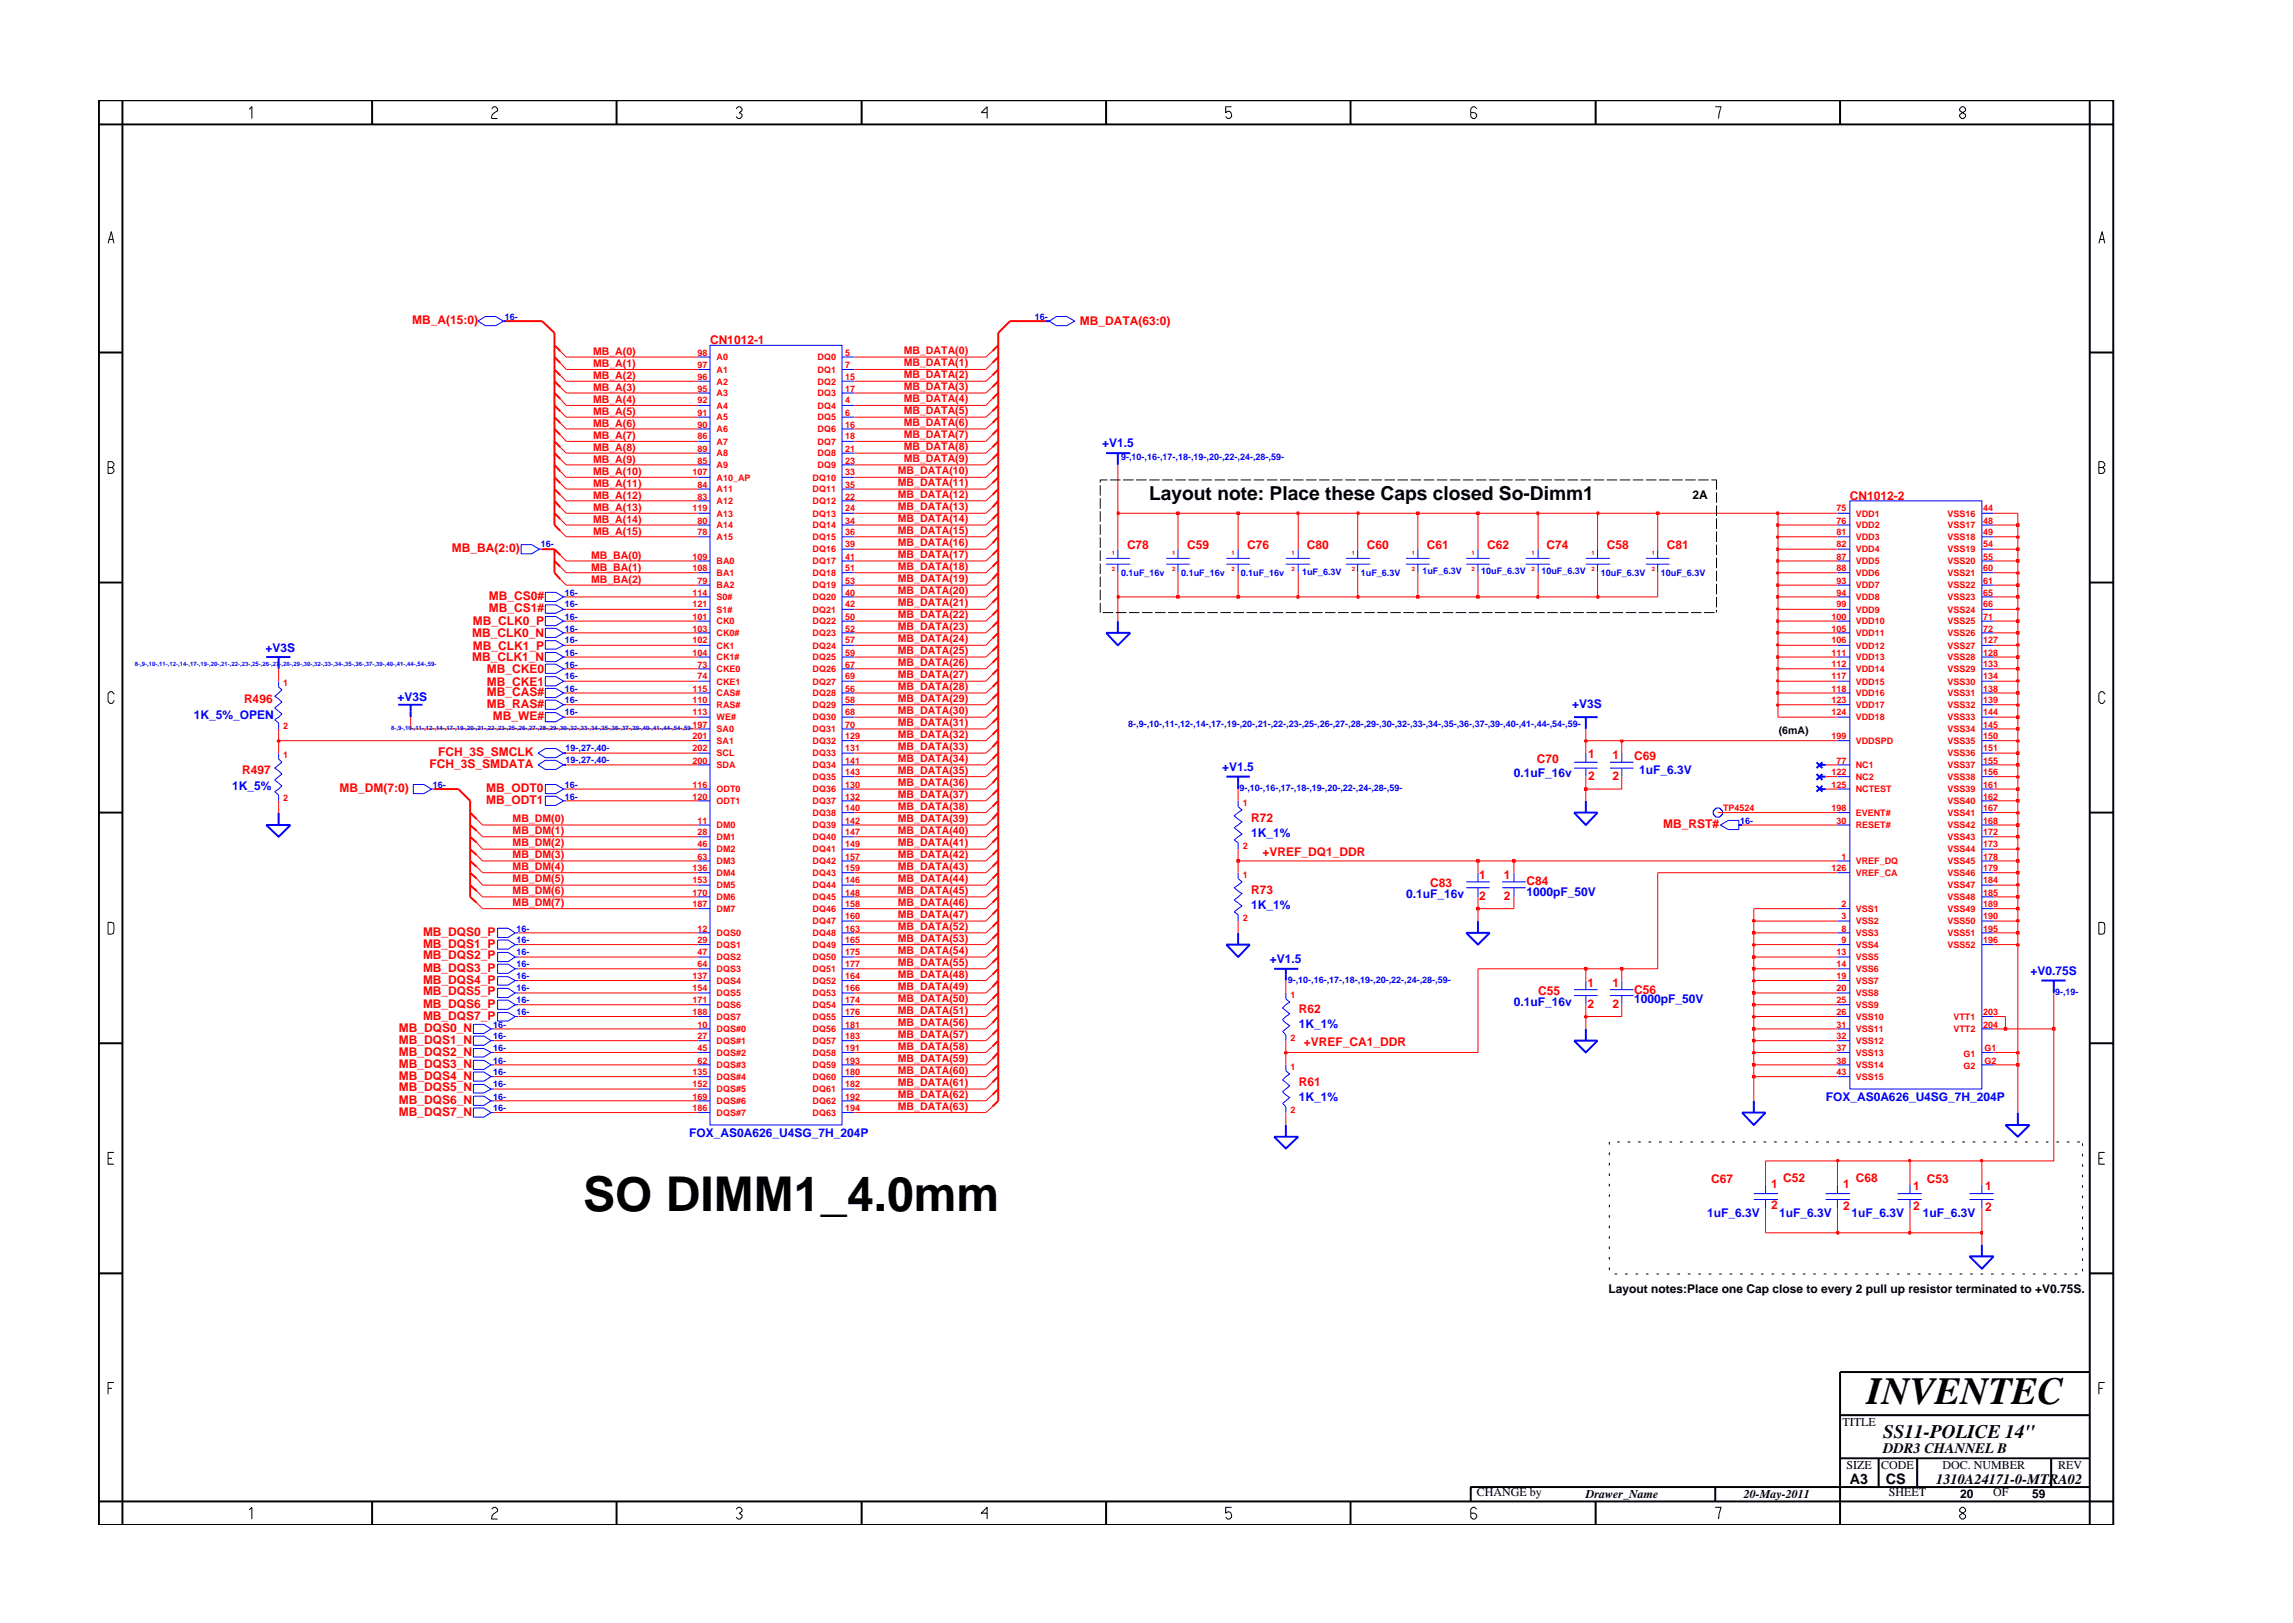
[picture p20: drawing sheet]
<svg xmlns="http://www.w3.org/2000/svg" width="297mm" height="210mm" viewBox="0 0 297 210" stroke-linecap="round" stroke-linejoin="round" font-family="sans-serif">
<defs><g id="words">
<text font-size="6.2" x="75.5" y="156.9">SO DIMM1_4.0mm</text>
<text font-size="5" x="241.8" y="181.9">INVENTEC</text>
<g font-size="2.5">
<text x="148.9" y="64.8">Layout note: Place these Caps closed So-Dimm1</text>
<text x="244" y="186.3">SS11-POLICE 14&quot;</text>
</g>
<g font-size="1.9">
<text x="244" y="188.2">DDR3 CHANNEL B</text>
<text x="239.6" y="192.2">A3</text>
<text x="244.3" y="192.3">CS</text>
<text x="250.8" y="192.2">1310A24171-0-MTRA02</text>
</g>
<g font-size="1.6" fill="#f00">
<text x="53.4" y="42">MB_A(15:0)</text>
<text x="92" y="44.6">CN1012-1</text>
<text x="139.9" y="42.1">MB_DATA(63:0)</text>
<text x="239.6" y="64.7">CN1012-2</text>
<text x="58.5" y="71.5">MB_BA(2:0)</text>
<text x="146" y="71.1">C78</text>
<text x="153.8" y="71.1">C59</text>
<text x="161.6" y="71.1">C76</text>
<text x="169.3" y="71.1">C80</text>
<text x="177.1" y="71.1">C60</text>
<text x="184.9" y="71.1">C61</text>
<text x="192.6" y="71.1">C62</text>
<text x="200.3" y="71.1">C74</text>
<text x="208.1" y="71.1">C58</text>
<text x="215.9" y="71.1">C81</text>
<text x="63.3" y="77.7">MB_CS0#</text>
<text x="61.1" y="82.6">MB_CLK0_N</text>
<text x="61.2" y="81">MB_CLK0_P</text>
<text x="63.3" y="79.2">MB_CS1#</text>
<text x="61.1" y="85.7">MB_CLK1_N</text>
<text x="61.2" y="84.2">MB_CLK1_P</text>
<text x="63" y="88.8">MB_CKE1</text>
<text x="63" y="87.2">MB_CKE0</text>
<text x="31.6" y="91.1">R496</text>
<text x="63" y="90.2">MB_CAS#</text>
<text x="63" y="91.7">MB_RAS#</text>
<text x="63.8" y="93.2">MB_WE#</text>
<text x="31.4" y="100.3">R497</text>
<text x="55.7" y="99.5">FCH_3S_SMDATA</text>
<text x="56.8" y="97.9">FCH_3S_SMCLK</text>
<text x="199.1" y="98.8">C70</text>
<text x="205.8" y="98.2">1</text>
<text x="205.8" y="101">2</text>
<text x="208.9" y="98.3">1</text>
<text x="208.9" y="101">2</text>
<text x="211.7" y="98.4">C69</text>
<text x="44" y="102.6">MB_DM(7:0)</text>
<text x="63" y="104.1">MB_ODT1</text>
<text x="63" y="102.6">MB_ODT0</text>
<text x="162.1" y="106.5">R72</text>
<text x="215.5" y="107.3">MB_RST#</text>
<text x="163.5" y="110.9">+VREF_DQ1_DDR</text>
<text x="191.6" y="113.9">1</text>
<text x="194.8" y="113.8">1</text>
<text x="162.1" y="115.9">R73</text>
<text x="185.3" y="114.9">C83</text>
<text x="191.6" y="116.6">2</text>
<text x="194.8" y="116.6">2</text>
<text x="197.7" y="114.7">C84</text>
<text x="54.8" y="125.9">MB_DQS3_P</text>
<text x="54.8" y="124.3">MB_DQS2_P</text>
<text x="54.8" y="122.8">MB_DQS1_P</text>
<text x="54.8" y="121.2">MB_DQS0_P</text>
<text x="54.8" y="130.6">MB_DQS6_P</text>
<text x="54.8" y="128.9">MB_DQS5_P</text>
<text x="54.8" y="127.4">MB_DQS4_P</text>
<text x="168.3" y="131.3">R62</text>
<text x="199.2" y="128.9">C55</text>
<text x="205.7" y="127.9">1</text>
<text x="205.7" y="130.5">2</text>
<text x="208.9" y="127.9">1</text>
<text x="208.9" y="130.5">2</text>
<text x="211.7" y="128.7">C56</text>
<text x="51.7" y="136.7">MB_DQS2_N</text>
<text x="51.7" y="135.2">MB_DQS1_N</text>
<text x="51.7" y="133.7">MB_DQS0_N</text>
<text x="54.8" y="132.1">MB_DQS7_P</text>
<text x="168.9" y="135.6">+VREF_CA1_DDR</text>
<text x="51.7" y="143">MB_DQS6_N</text>
<text x="51.7" y="141.4">MB_DQS5_N</text>
<text x="51.7" y="139.9">MB_DQS4_N</text>
<text x="51.7" y="138.3">MB_DQS3_N</text>
<text x="168.3" y="140.7">R61</text>
<text x="51.7" y="144.5">MB_DQS7_N</text>
<text x="221.7" y="153.2">C67</text>
<text x="229.5" y="153.9">1</text>
<text x="231" y="153.1">C52</text>
<text x="238.8" y="154">1</text>
<text x="240.4" y="153.1">C68</text>
<text x="247.8" y="154.1">1</text>
<text x="249.6" y="153.2">C53</text>
<text x="257.1" y="154.2">1</text>
<text x="229.5" y="156.6">2</text>
<text x="238.8" y="156.7">2</text>
<text x="247.8" y="156.8">2</text>
<text x="257.1" y="156.9">2</text>
</g>
<g font-size="1.6" fill="#00f">
<text x="142.8" y="57.9">+V1.5</text>
<text x="34.4" y="84.5">+V3S</text>
<text x="25.1" y="93.2">1K_5%_OPEN</text>
<text x="51.5" y="90.8">+V3S</text>
<text x="203.7" y="91.7">+V3S</text>
<text x="158.3" y="99.9">+V1.5</text>
<text x="196.1" y="100.6">0.1uF_16v</text>
<text x="212.3" y="100.2">1uF_6.3V</text>
<text x="30.1" y="102.3">1K_5%</text>
<text x="162.1" y="108.4">1K_1%</text>
<text x="162.1" y="117.8">1K_1%</text>
<text x="182.1" y="116.4">0.1uF_16v</text>
<text x="197.7" y="116">1000pF_50V</text>
<text x="164.5" y="124.7">+V1.5</text>
<text x="196.1" y="130.3">0.1uF_16v</text>
<text x="211.7" y="130">1000pF_50V</text>
<text x="263" y="126.3">+V0.75S</text>
<text x="168.3" y="133.2">1K_1%</text>
<text x="168.3" y="142.6">1K_1%</text>
<text x="236.5" y="142.6">FOX_AS0A626_U4SG_7H_204P</text>
<text x="89.3" y="147.3">FOX_AS0A626_U4SG_7H_204P</text>
<text x="221.2" y="157.7">1uF_6.3V</text>
<text x="230.5" y="157.6">1uF_6.3V</text>
<text x="239.9" y="157.6">1uF_6.3V</text>
<text x="249.1" y="157.7">1uF_6.3V</text>
</g>
<g font-size="1.6">
<text x="219.3" y="64.6">2A</text>
<text x="208.4" y="167.5">Layout notes:Place one Cap close to every 2 pull up resistor terminated to +V0.75S.</text>
<text x="238.7" y="184.8">TITLE</text>
<text x="239.2" y="190.4">SIZE</text>
<text x="243.7" y="190.4">CODE</text>
<text x="251.6" y="190.4">DOC. NUMBER</text>
<text x="266.6" y="190.4">REV</text>
<text x="191.3" y="193.8">CHANGE by</text>
<text x="205.4" y="194.1">Drawer_Name</text>
<text x="225.9" y="194.1">20-May-2011</text>
<text x="244.7" y="193.8">SHEET</text>
<text x="253.9" y="194.1">20</text>
<text x="258.2" y="193.8">OF</text>
<text x="263.3" y="194.1">59</text>
</g>
<g font-size="1.4" fill="#f00">
<text x="76.8" y="46">MB_A(0)</text>
<text x="76.8" y="47.5">MB_A(1)</text>
<text x="117.1" y="45.9">MB_DATA(0)</text>
<text x="117.1" y="47.4">MB_DATA(1)</text>
<text x="76.8" y="49.1">MB_A(2)</text>
<text x="76.8" y="50.7">MB_A(3)</text>
<text x="76.8" y="52.2">MB_A(4)</text>
<text x="76.8" y="53.8">MB_A(5)</text>
<text x="117.1" y="53.6">MB_DATA(5)</text>
<text x="117.1" y="52.1">MB_DATA(4)</text>
<text x="117.1" y="50.6">MB_DATA(3)</text>
<text x="117.1" y="49">MB_DATA(2)</text>
<text x="76.8" y="55.3">MB_A(6)</text>
<text x="76.8" y="56.8">MB_A(7)</text>
<text x="76.8" y="58.4">MB_A(8)</text>
<text x="76.8" y="60">MB_A(9)</text>
<text x="117.1" y="55.2">MB_DATA(6)</text>
<text x="117.1" y="56.8">MB_DATA(7)</text>
<text x="117.1" y="58.3">MB_DATA(8)</text>
<text x="117.1" y="59.9">MB_DATA(9)</text>
<text x="76.8" y="61.5">MB_A(10)</text>
<text x="76.8" y="63.1">MB_A(11)</text>
<text x="76.8" y="64.6">MB_A(12)</text>
<text x="116.3" y="61.4">MB_DATA(10)</text>
<text x="116.3" y="62.9">MB_DATA(11)</text>
<text x="116.3" y="64.5">MB_DATA(12)</text>
<text x="76.8" y="69.3">MB_A(15)</text>
<text x="76.8" y="66.2">MB_A(13)</text>
<text x="76.8" y="67.8">MB_A(14)</text>
<text x="116.3" y="66.1">MB_DATA(13)</text>
<text x="116.3" y="67.7">MB_DATA(14)</text>
<text x="116.3" y="69.2">MB_DATA(15)</text>
<text x="116.3" y="70.7">MB_DATA(16)</text>
<text x="76.6" y="75.6">MB_BA(2)</text>
<text x="76.6" y="72.4">MB_BA(0)</text>
<text x="76.6" y="74">MB_BA(1)</text>
<text x="116.3" y="77">MB_DATA(20)</text>
<text x="116.3" y="72.3">MB_DATA(17)</text>
<text x="116.3" y="73.9">MB_DATA(18)</text>
<text x="116.3" y="75.4">MB_DATA(19)</text>
<text x="116.3" y="78.5">MB_DATA(21)</text>
<text x="116.3" y="80">MB_DATA(22)</text>
<text x="116.3" y="81.6">MB_DATA(23)</text>
<text x="116.3" y="83.2">MB_DATA(24)</text>
<text x="116.3" y="84.7">MB_DATA(25)</text>
<text x="116.3" y="86.3">MB_DATA(26)</text>
<text x="116.3" y="87.8">MB_DATA(27)</text>
<text x="116.3" y="89.4">MB_DATA(28)</text>
<text x="116.3" y="92.5">MB_DATA(30)</text>
<text x="116.3" y="94">MB_DATA(31)</text>
<text x="116.3" y="95.6">MB_DATA(32)</text>
<text x="116.3" y="91">MB_DATA(29)</text>
<text x="116.3" y="97.1">MB_DATA(33)</text>
<text x="116.3" y="98.7">MB_DATA(34)</text>
<text x="116.3" y="100.3">MB_DATA(35)</text>
<text x="116.3" y="101.8">MB_DATA(36)</text>
<text x="66.4" y="106.5">MB_DM(0)</text>
<text x="116.3" y="103.4">MB_DATA(37)</text>
<text x="116.3" y="104.9">MB_DATA(38)</text>
<text x="116.3" y="106.5">MB_DATA(39)</text>
<text x="66.4" y="108.1">MB_DM(1)</text>
<text x="66.4" y="109.6">MB_DM(2)</text>
<text x="66.4" y="111.1">MB_DM(3)</text>
<text x="66.4" y="112.7">MB_DM(4)</text>
<text x="116.3" y="108.1">MB_DATA(40)</text>
<text x="116.3" y="109.6">MB_DATA(41)</text>
<text x="116.3" y="111.1">MB_DATA(42)</text>
<text x="116.3" y="112.7">MB_DATA(43)</text>
<text x="66.4" y="114.2">MB_DM(5)</text>
<text x="66.4" y="115.8">MB_DM(6)</text>
<text x="66.4" y="117.4">MB_DM(7)</text>
<text x="116.3" y="114.2">MB_DATA(44)</text>
<text x="116.3" y="115.8">MB_DATA(45)</text>
<text x="116.3" y="117.4">MB_DATA(46)</text>
<text x="116.3" y="118.9">MB_DATA(47)</text>
<text x="116.3" y="120.4">MB_DATA(52)</text>
<text x="116.3" y="122">MB_DATA(53)</text>
<text x="116.3" y="123.6">MB_DATA(54)</text>
<text x="116.3" y="125.1">MB_DATA(55)</text>
<text x="116.3" y="129.8">MB_DATA(50)</text>
<text x="116.3" y="131.3">MB_DATA(51)</text>
<text x="116.3" y="126.7">MB_DATA(48)</text>
<text x="116.3" y="128.2">MB_DATA(49)</text>
<text x="116.3" y="132.9">MB_DATA(56)</text>
<text x="116.3" y="134.5">MB_DATA(57)</text>
<text x="116.3" y="136">MB_DATA(58)</text>
<text x="116.3" y="137.5">MB_DATA(59)</text>
<text x="116.3" y="139.1">MB_DATA(60)</text>
<text x="116.3" y="140.7">MB_DATA(61)</text>
<text x="116.3" y="142.2">MB_DATA(62)</text>
<text x="116.3" y="143.8">MB_DATA(63)</text>
</g>
<text font-size="1.4" x="230.4" y="95.1">(6mA)</text>
<g font-size="1.2" fill="#00f">
<text x="65.4" y="41.4">16-</text>
<text x="134.1" y="41.4">16-</text>
<text x="145.2" y="59.6">9-,10-,16-,17-,18-,19-,20-,22-,24-,28-,59-</text>
<text x="70" y="70.9">16-</text>
<text x="73.2" y="77.2">16-</text>
<text x="145.2" y="74.6">0.1uF_16v</text>
<text x="153" y="74.6">0.1uF_16v</text>
<text x="160.7" y="74.6">0.1uF_16v</text>
<text x="168.7" y="74.5">1uF_6.3V</text>
<text x="176.3" y="74.6">1uF_6.3V</text>
<text x="184.3" y="74.4">1uF_6.3V</text>
<text x="191.9" y="74.4">10uF_6.3V</text>
<text x="199.7" y="74.4">10uF_6.3V</text>
<text x="207.4" y="74.6">10uF_6.3V</text>
<text x="215.2" y="74.6">10uF_6.3V</text>
<text x="73.2" y="81.8">16-</text>
<text x="73.2" y="78.7">16-</text>
<text x="73.2" y="80.3">16-</text>
<text x="73.2" y="83.3">16-</text>
<text x="73.2" y="88">16-</text>
<text x="73.2" y="84.9">16-</text>
<text x="73.2" y="89.6">16-</text>
<text x="73.2" y="86.5">16-</text>
<text x="73.2" y="92.7">16-</text>
<text x="73.2" y="91.1">16-</text>
<text x="146.2" y="94.2">8-,9-,10-,11-,12-,14-,17-,19-,20-,21-,22-,23-,25-,26-,27-,28-,29-,30-,32-,33-,34-,35-,36-,37-,39-,40-,41-,44-,54-,59-</text>
<text x="73.3" y="97.3">19-,27-,40-</text>
<text x="73.3" y="98.8">19-,27-,40-</text>
<text x="56.1" y="102.1">16-</text>
<text x="73.2" y="102.1">16-</text>
<text x="73.2" y="103.6">16-</text>
<text x="160.6" y="102.5">9-,10-,16-,17-,18-,19-,20-,22-,24-,28-,59-</text>
<text x="225.4" y="106.7">16-</text>
<text x="66.9" y="120.7">16-</text>
<text x="66.9" y="123.7">16-</text>
<text x="66.9" y="122.2">16-</text>
<text x="66.9" y="125.3">16-</text>
<text x="66.9" y="126.9">16-</text>
<text x="66.9" y="131.5">16-</text>
<text x="66.9" y="128.4">16-</text>
<text x="66.9" y="130">16-</text>
<text x="166.8" y="127.4">9-,10-,16-,17-,18-,19-,20-,22-,24-,28-,59-</text>
<text x="266.2" y="128.9">9-,19-</text>
<text x="63.9" y="137.8">16-</text>
<text x="63.9" y="134.6">16-</text>
<text x="63.9" y="133.1">16-</text>
<text x="63.9" y="136.2">16-</text>
<text x="63.9" y="144">16-</text>
<text x="63.9" y="139.3">16-</text>
<text x="63.9" y="142.4">16-</text>
<text x="63.9" y="140.8">16-</text>
</g>
<g font-size="1.2" fill="#f00">
<text x="90.3" y="46.1">98</text>
<text x="90.3" y="47.6">97</text>
<text x="92.8" y="46.7">A0</text>
<text x="105.9" y="46.7">DQ0</text>
<text x="109.5" y="46.1">5</text>
<text x="109.5" y="47.6">7</text>
<text x="90.3" y="49.2">96</text>
<text x="90.3" y="50.7">95</text>
<text x="90.3" y="52.3">92</text>
<text x="90.3" y="53.9">91</text>
<text x="92.8" y="48.3">A1</text>
<text x="92.8" y="49.8">A2</text>
<text x="92.8" y="51.3">A3</text>
<text x="92.8" y="52.9">A4</text>
<text x="105.9" y="52.9">DQ4</text>
<text x="105.9" y="51.3">DQ3</text>
<text x="105.9" y="49.8">DQ2</text>
<text x="105.9" y="48.3">DQ1</text>
<text x="109.5" y="53.9">6</text>
<text x="109.5" y="52.3">4</text>
<text x="109.5" y="50.7">17</text>
<text x="109.5" y="49.2">15</text>
<text x="90.3" y="56.9">86</text>
<text x="90.3" y="58.5">89</text>
<text x="90.3" y="55.4">90</text>
<text x="92.8" y="59.1">A8</text>
<text x="92.8" y="54.5">A5</text>
<text x="92.8" y="56">A6</text>
<text x="92.8" y="57.6">A7</text>
<text x="105.9" y="56">DQ6</text>
<text x="105.9" y="57.6">DQ7</text>
<text x="105.9" y="59.1">DQ8</text>
<text x="105.9" y="54.5">DQ5</text>
<text x="109.5" y="55.4">16</text>
<text x="109.5" y="56.9">18</text>
<text x="109.5" y="58.5">21</text>
<text x="89.7" y="61.6">107</text>
<text x="90.3" y="60.1">85</text>
<text x="90.3" y="63.2">84</text>
<text x="90.3" y="64.7">83</text>
<text x="92.8" y="60.7">A9</text>
<text x="92.8" y="62.3">A10_AP</text>
<text x="92.8" y="63.8">A11</text>
<text x="92.8" y="65.3">A12</text>
<text x="105.3" y="62.3">DQ10</text>
<text x="105.3" y="63.8">DQ11</text>
<text x="105.3" y="65.3">DQ12</text>
<text x="105.9" y="60.7">DQ9</text>
<text x="109.5" y="60.1">23</text>
<text x="109.5" y="61.6">33</text>
<text x="109.5" y="63.2">35</text>
<text x="109.5" y="64.7">22</text>
<text x="89.7" y="66.2">119</text>
<text x="90.3" y="67.8">80</text>
<text x="90.3" y="69.4">78</text>
<text x="92.8" y="66.9">A13</text>
<text x="92.8" y="68.4">A14</text>
<text x="92.8" y="70">A15</text>
<text x="105.3" y="66.9">DQ13</text>
<text x="105.3" y="68.4">DQ14</text>
<text x="105.3" y="70">DQ15</text>
<text x="105.3" y="71.6">DQ16</text>
<text x="109.5" y="66.2">24</text>
<text x="109.5" y="67.8">34</text>
<text x="109.5" y="69.4">36</text>
<text x="109.5" y="70.9">39</text>
<text x="237.9" y="67.8">76</text>
<text x="237.9" y="69.4">81</text>
<text x="237.9" y="70.9">82</text>
<text x="237.9" y="66.2">75</text>
<text x="240.4" y="68.4">VDD2</text>
<text x="240.4" y="70">VDD3</text>
<text x="240.4" y="71.6">VDD4</text>
<text x="240.4" y="66.9">VDD1</text>
<text x="252.3" y="66.9">VSS16</text>
<text x="252.3" y="68.4">VSS17</text>
<text x="252.3" y="70">VSS18</text>
<text x="252.3" y="71.6">VSS19</text>
<text x="256.9" y="66.2">44</text>
<text x="256.9" y="67.8">48</text>
<text x="256.9" y="69.4">49</text>
<text x="256.9" y="70.9">54</text>
<text x="89.7" y="77.2">114</text>
<text x="89.7" y="72.5">109</text>
<text x="89.7" y="74">108</text>
<text x="90.3" y="75.6">79</text>
<text x="92.8" y="77.8">S0#</text>
<text x="92.8" y="73.1">BA0</text>
<text x="92.8" y="74.6">BA1</text>
<text x="92.8" y="76.2">BA2</text>
<text x="105.3" y="77.8">DQ20</text>
<text x="105.3" y="73.1">DQ17</text>
<text x="105.3" y="74.6">DQ18</text>
<text x="105.3" y="76.2">DQ19</text>
<text x="109.5" y="75.6">53</text>
<text x="109.5" y="77.2">40</text>
<text x="109.5" y="72.5">41</text>
<text x="109.5" y="74">51</text>
<text x="237.9" y="72.5">87</text>
<text x="237.9" y="74">88</text>
<text x="237.9" y="75.6">93</text>
<text x="237.9" y="77.2">94</text>
<text x="240.4" y="73.1">VDD5</text>
<text x="240.4" y="74.6">VDD6</text>
<text x="240.4" y="76.2">VDD7</text>
<text x="240.4" y="77.8">VDD8</text>
<text x="252.3" y="73.1">VSS20</text>
<text x="252.3" y="74.6">VSS21</text>
<text x="252.3" y="76.2">VSS22</text>
<text x="252.3" y="77.8">VSS23</text>
<text x="256.9" y="72.5">55</text>
<text x="256.9" y="74">60</text>
<text x="256.9" y="75.6">61</text>
<text x="256.9" y="77.2">65</text>
<text x="89.7" y="78.7">121</text>
<text x="89.7" y="80.3">101</text>
<text x="89.7" y="81.8">103</text>
<text x="89.7" y="83.3">102</text>
<text x="92.8" y="79.4">S1#</text>
<text x="92.8" y="80.9">CK0</text>
<text x="92.8" y="82.4">CK0#</text>
<text x="105.3" y="79.4">DQ21</text>
<text x="105.3" y="80.9">DQ22</text>
<text x="105.3" y="82.4">DQ23</text>
<text x="109.5" y="78.7">42</text>
<text x="109.5" y="80.3">50</text>
<text x="109.5" y="81.8">52</text>
<text x="109.5" y="83.3">57</text>
<text x="237.3" y="80.3">100</text>
<text x="237.3" y="81.8">105</text>
<text x="237.3" y="83.3">106</text>
<text x="237.9" y="78.7">99</text>
<text x="240.4" y="79.4">VDD9</text>
<text x="240.4" y="80.9">VDD10</text>
<text x="240.4" y="82.4">VDD11</text>
<text x="252.3" y="79.4">VSS24</text>
<text x="252.3" y="80.9">VSS25</text>
<text x="252.3" y="82.4">VSS26</text>
<text x="256.9" y="78.7">66</text>
<text x="256.9" y="80.3">71</text>
<text x="256.9" y="81.8">72</text>
<text x="256.9" y="83.3">127</text>
<text x="36.7" y="88.8">1</text>
<text x="89.7" y="89.6">115</text>
<text x="89.7" y="84.9">104</text>
<text x="90.3" y="86.5">73</text>
<text x="90.3" y="88">74</text>
<text x="92.8" y="87.1">CKE0</text>
<text x="92.8" y="88.7">CKE1</text>
<text x="92.8" y="84">CK1</text>
<text x="92.8" y="85.5">CK1#</text>
<text x="105.3" y="84">DQ24</text>
<text x="105.3" y="85.5">DQ25</text>
<text x="105.3" y="87.1">DQ26</text>
<text x="105.3" y="88.7">DQ27</text>
<text x="109.5" y="84.9">59</text>
<text x="109.5" y="86.5">67</text>
<text x="109.5" y="88">69</text>
<text x="109.5" y="89.6">56</text>
<text x="237.3" y="84.9">111</text>
<text x="237.3" y="86.5">112</text>
<text x="237.3" y="88">117</text>
<text x="237.3" y="89.6">118</text>
<text x="240.4" y="84">VDD12</text>
<text x="240.4" y="85.5">VDD13</text>
<text x="240.4" y="87.1">VDD14</text>
<text x="240.4" y="88.7">VDD15</text>
<text x="252.3" y="84">VSS27</text>
<text x="252.3" y="85.5">VSS28</text>
<text x="252.3" y="88.7">VSS30</text>
<text x="252.3" y="87.1">VSS29</text>
<text x="256.9" y="84.9">128</text>
<text x="256.9" y="88">134</text>
<text x="256.9" y="89.6">138</text>
<text x="256.9" y="86.5">133</text>
<text x="36.7" y="94.4">2</text>
<text x="89.7" y="95.8">201</text>
<text x="89.7" y="92.7">113</text>
<text x="89.7" y="91.1">110</text>
<text x="89.7" y="94.3">197</text>
<text x="92.8" y="93.3">WE#</text>
<text x="92.8" y="91.7">RAS#</text>
<text x="92.8" y="94.9">SA0</text>
<text x="92.8" y="90.2">CAS#</text>
<text x="105.3" y="91.7">DQ29</text>
<text x="105.3" y="93.3">DQ30</text>
<text x="105.3" y="94.9">DQ31</text>
<text x="105.3" y="90.2">DQ28</text>
<text x="109.5" y="91.1">58</text>
<text x="109.5" y="92.7">68</text>
<text x="109.5" y="94.3">70</text>
<text x="109.5" y="95.8">129</text>
<text x="237.3" y="95.8">199</text>
<text x="237.3" y="91.1">123</text>
<text x="237.3" y="92.7">124</text>
<text x="240.4" y="90.2">VDD16</text>
<text x="240.4" y="91.7">VDD17</text>
<text x="240.4" y="93.3">VDD18</text>
<text x="252.3" y="90.2">VSS31</text>
<text x="252.3" y="91.7">VSS32</text>
<text x="252.3" y="93.3">VSS33</text>
<text x="252.3" y="94.9">VSS34</text>
<text x="256.9" y="91.1">139</text>
<text x="256.9" y="92.7">144</text>
<text x="256.9" y="94.3">145</text>
<text x="256.9" y="95.8">150</text>
<text x="36.7" y="98.2">1</text>
<text x="89.7" y="97.3">202</text>
<text x="89.7" y="98.9">200</text>
<text x="92.8" y="96.4">SA1</text>
<text x="92.8" y="98">SCL</text>
<text x="92.8" y="99.5">SDA</text>
<text x="105.3" y="96.4">DQ32</text>
<text x="105.3" y="98">DQ33</text>
<text x="105.3" y="99.5">DQ34</text>
<text x="105.3" y="101">DQ35</text>
<text x="109.5" y="97.3">131</text>
<text x="109.5" y="98.9">141</text>
<text x="109.5" y="100.4">143</text>
<text x="237.3" y="100.4">122</text>
<text x="237.9" y="98.9">77</text>
<text x="240.4" y="96.4">VDDSPD</text>
<text x="240.4" y="99.5">NC1</text>
<text x="240.4" y="101">NC2</text>
<text x="252.3" y="96.4">VSS35</text>
<text x="252.3" y="98">VSS36</text>
<text x="252.3" y="99.5">VSS37</text>
<text x="252.3" y="101">VSS38</text>
<text x="256.9" y="97.3">151</text>
<text x="256.9" y="98.9">155</text>
<text x="256.9" y="100.4">156</text>
<text x="36.7" y="103.7">2</text>
<text x="89.7" y="102.1">116</text>
<text x="89.7" y="103.6">120</text>
<text x="90.3" y="106.7">11</text>
<text x="92.8" y="102.6">ODT0</text>
<text x="92.8" y="104.2">ODT1</text>
<text x="92.8" y="107.3">DM0</text>
<text x="105.3" y="107.3">DQ39</text>
<text x="105.3" y="102.6">DQ36</text>
<text x="105.3" y="104.2">DQ37</text>
<text x="105.3" y="105.7">DQ38</text>
<text x="109.5" y="105.1">140</text>
<text x="109.5" y="106.7">142</text>
<text x="109.5" y="102.1">130</text>
<text x="109.5" y="103.6">132</text>
<text x="161" y="104.4">1</text>
<text x="223.2" y="105.1">TP4524</text>
<text x="237.3" y="105.1">198</text>
<text x="237.3" y="102.1">125</text>
<text x="237.9" y="106.7">30</text>
<text x="240.4" y="107.3">RESET#</text>
<text x="240.4" y="105.7">EVENT#</text>
<text x="240.4" y="102.6">NCTEST</text>
<text x="252.3" y="104.2">VSS40</text>
<text x="252.3" y="105.7">VSS41</text>
<text x="252.3" y="107.3">VSS42</text>
<text x="252.3" y="102.6">VSS39</text>
<text x="256.9" y="103.6">162</text>
<text x="256.9" y="105.1">167</text>
<text x="256.9" y="106.7">168</text>
<text x="256.9" y="102.1">161</text>
<text x="89.7" y="112.9">136</text>
<text x="90.3" y="108.2">28</text>
<text x="90.3" y="109.8">46</text>
<text x="90.3" y="111.4">63</text>
<text x="92.8" y="108.8">DM1</text>
<text x="92.8" y="110.4">DM2</text>
<text x="92.8" y="112">DM3</text>
<text x="92.8" y="113.5">DM4</text>
<text x="105.3" y="108.8">DQ40</text>
<text x="105.3" y="110.4">DQ41</text>
<text x="105.3" y="112">DQ42</text>
<text x="105.3" y="113.5">DQ43</text>
<text x="109.5" y="108.2">147</text>
<text x="109.5" y="109.8">149</text>
<text x="109.5" y="111.4">157</text>
<text x="109.5" y="112.9">159</text>
<text x="161" y="113.7">1</text>
<text x="161" y="110">2</text>
<text x="237.3" y="112.9">126</text>
<text x="238.6" y="111.4">1</text>
<text x="240.4" y="113.5">VREF_CA</text>
<text x="240.4" y="112">VREF_DQ</text>
<text x="252.3" y="108.8">VSS43</text>
<text x="252.3" y="110.4">VSS44</text>
<text x="252.3" y="112">VSS45</text>
<text x="252.3" y="113.5">VSS46</text>
<text x="256.9" y="108.2">172</text>
<text x="256.9" y="109.8">173</text>
<text x="256.9" y="111.4">178</text>
<text x="256.9" y="112.9">179</text>
<text x="89.7" y="114.4">153</text>
<text x="89.7" y="116">170</text>
<text x="89.7" y="117.5">187</text>
<text x="92.8" y="115.1">DM5</text>
<text x="92.8" y="116.6">DM6</text>
<text x="92.8" y="118.1">DM7</text>
<text x="105.3" y="115.1">DQ44</text>
<text x="105.3" y="116.6">DQ45</text>
<text x="105.3" y="118.1">DQ46</text>
<text x="105.3" y="119.7">DQ47</text>
<text x="109.5" y="114.4">146</text>
<text x="109.5" y="116">148</text>
<text x="109.5" y="117.5">158</text>
<text x="109.5" y="119.1">160</text>
<text x="161" y="119.3">2</text>
<text x="238.6" y="119.1">3</text>
<text x="238.6" y="117.5">2</text>
<text x="240.4" y="119.7">VSS2</text>
<text x="240.4" y="118.1">VSS1</text>
<text x="252.3" y="115.1">VSS47</text>
<text x="252.3" y="119.7">VSS50</text>
<text x="252.3" y="116.6">VSS48</text>
<text x="252.3" y="118.1">VSS49</text>
<text x="256.9" y="114.4">184</text>
<text x="256.9" y="116">185</text>
<text x="256.9" y="119.1">190</text>
<text x="256.9" y="117.5">189</text>
<text x="90.3" y="125.3">64</text>
<text x="90.3" y="120.7">12</text>
<text x="90.3" y="122.2">29</text>
<text x="90.3" y="123.7">47</text>
<text x="92.8" y="121.3">DQS0</text>
<text x="92.8" y="122.8">DQS1</text>
<text x="92.8" y="124.4">DQS2</text>
<text x="92.8" y="125.9">DQS3</text>
<text x="105.3" y="122.8">DQ49</text>
<text x="105.3" y="124.4">DQ50</text>
<text x="105.3" y="125.9">DQ51</text>
<text x="105.3" y="121.3">DQ48</text>
<text x="109.5" y="120.7">163</text>
<text x="109.5" y="122.2">165</text>
<text x="109.5" y="123.7">175</text>
<text x="109.5" y="125.3">177</text>
<text x="237.9" y="123.7">13</text>
<text x="237.9" y="125.3">14</text>
<text x="238.6" y="122.2">9</text>
<text x="238.6" y="120.7">8</text>
<text x="240.4" y="122.8">VSS4</text>
<text x="240.4" y="121.3">VSS3</text>
<text x="240.4" y="124.4">VSS5</text>
<text x="240.4" y="125.9">VSS6</text>
<text x="252.3" y="121.3">VSS51</text>
<text x="252.3" y="122.8">VSS52</text>
<text x="256.9" y="120.7">195</text>
<text x="256.9" y="122.2">196</text>
<text x="89.7" y="126.9">137</text>
<text x="89.7" y="128.4">154</text>
<text x="89.7" y="130">171</text>
<text x="89.7" y="131.5">188</text>
<text x="92.8" y="127.5">DQS4</text>
<text x="92.8" y="129.1">DQS5</text>
<text x="92.8" y="130.6">DQS6</text>
<text x="105.3" y="127.5">DQ52</text>
<text x="105.3" y="129.1">DQ53</text>
<text x="105.3" y="130.6">DQ54</text>
<text x="109.5" y="126.9">164</text>
<text x="109.5" y="128.4">166</text>
<text x="109.5" y="130">174</text>
<text x="109.5" y="131.5">176</text>
<text x="167.2" y="129.2">1</text>
<text x="237.9" y="131.5">26</text>
<text x="237.9" y="126.9">19</text>
<text x="237.9" y="128.4">20</text>
<text x="237.9" y="130">25</text>
<text x="240.4" y="127.5">VSS7</text>
<text x="240.4" y="129.1">VSS8</text>
<text x="240.4" y="130.6">VSS9</text>
<text x="256.9" y="131.5">203</text>
<text x="90.3" y="134.6">27</text>
<text x="90.3" y="136.2">45</text>
<text x="90.3" y="137.8">62</text>
<text x="90.3" y="133.1">10</text>
<text x="92.8" y="132.1">DQS7</text>
<text x="92.8" y="133.7">DQS#0</text>
<text x="92.8" y="135.2">DQS#1</text>
<text x="92.8" y="136.8">DQS#2</text>
<text x="105.3" y="136.8">DQ58</text>
<text x="105.3" y="132.1">DQ55</text>
<text x="105.3" y="133.7">DQ56</text>
<text x="105.3" y="135.2">DQ57</text>
<text x="109.5" y="136.2">191</text>
<text x="109.5" y="137.8">193</text>
<text x="109.5" y="133.1">181</text>
<text x="109.5" y="134.6">183</text>
<text x="167.2" y="134.8">2</text>
<text x="237.9" y="133.1">31</text>
<text x="237.9" y="134.6">32</text>
<text x="237.9" y="136.2">37</text>
<text x="237.9" y="137.8">38</text>
<text x="240.4" y="132.1">VSS10</text>
<text x="240.4" y="133.7">VSS11</text>
<text x="240.4" y="135.2">VSS12</text>
<text x="240.4" y="136.8">VSS13</text>
<text x="253" y="133.7">VTT2</text>
<text x="253" y="132.1">VTT1</text>
<text x="254.3" y="136.9">G1</text>
<text x="256.9" y="133.1">204</text>
<text x="257.1" y="136.2">G1</text>
<text x="257.1" y="137.8">G2</text>
<text x="89.7" y="139.3">135</text>
<text x="89.7" y="140.8">152</text>
<text x="89.7" y="142.4">169</text>
<text x="89.7" y="144">186</text>
<text x="92.8" y="138.4">DQS#3</text>
<text x="92.8" y="139.9">DQS#4</text>
<text x="92.8" y="141.5">DQS#5</text>
<text x="92.8" y="143">DQS#6</text>
<text x="105.3" y="138.4">DQ59</text>
<text x="105.3" y="139.9">DQ60</text>
<text x="105.3" y="141.5">DQ61</text>
<text x="105.3" y="143">DQ62</text>
<text x="109.5" y="139.3">180</text>
<text x="109.5" y="140.8">182</text>
<text x="109.5" y="142.4">192</text>
<text x="109.5" y="144">194</text>
<text x="167.2" y="138.6">1</text>
<text x="237.9" y="139.3">43</text>
<text x="240.4" y="138.4">VSS14</text>
<text x="240.4" y="139.9">VSS15</text>
<text x="254.3" y="138.5">G2</text>
<text x="92.8" y="144.6">DQS#7</text>
<text x="105.3" y="144.6">DQ63</text>
<text x="167.2" y="144.1">2</text>
</g>
<g font-size=".8" fill="#f00">
<text x="144" y="71.9">1</text>
<text x="151.8" y="71.9">1</text>
<text x="159.5" y="71.9">1</text>
<text x="167.3" y="71.9">1</text>
<text x="175.1" y="71.9">1</text>
<text x="182.9" y="71.9">1</text>
<text x="190.6" y="71.9">1</text>
<text x="198.4" y="71.9">1</text>
<text x="206.2" y="71.9">1</text>
<text x="214" y="71.9">1</text>
<text x="144" y="74">2</text>
<text x="151.8" y="74">2</text>
<text x="159.5" y="74">2</text>
<text x="167.3" y="74">2</text>
<text x="175.1" y="74">2</text>
<text x="182.9" y="74">2</text>
<text x="190.6" y="74">2</text>
<text x="198.4" y="74">2</text>
<text x="206.2" y="74">2</text>
<text x="214" y="74">2</text>
</g>
<g font-size=".8" fill="#00f">
<text x="17.5" y="86.3">8-,9-,10-,11-,12-,14-,17-,19-,20-,21-,22-,23-,25-,26-,27-,28-,29-,30-,32-,33-,34-,35-,36-,37-,39-,40-,41-,44-,54-,59-</text>
<text x="50.7" y="94.6">8-,9-,10-,11-,12-,14-,17-,19-,20-,21-,22-,23-,25-,26-,27-,28-,29-,30-,32-,33-,34-,35-,36-,37-,39-,40-,41-,44-,54-,59-</text>
</g>
</g></defs>
<g fill="none" stroke="#00f" stroke-width=".25">
<path d="M65.2 41.6h.4M135.5 41.6h.4M143.3 58.7h3.1M144.8 58.7v1.5M34.5 85.1h3.1M36.1 85.1v1.5M51.6 91.3h3.1M53.2 91.3v1.6M73 99.1h.3M73 97.6h.3M143.3 82h3.1l-1.6 1.6zM144.8 80.5v1.5"/>
<path d="M203.9 92.9h3.1M205.4 92.9v1.5M235.3 98.7l.8 .8M235.7 99.1h.8M236.1 98.7l-.8 .8M34.5 106.9h3.1l-1.5 1.5zM36.1 105.3v1.6M158.9 100.6h3M160.4 100.6v1.6M191.5 119.3v1.5M203.9 105.3h3.1l-1.6 1.6zM205.4 103.7v1.6"/>
<path d="M225.2 106.9h.5M235.3 100.3l.8 .7M235.3 101.8l.8 .8M235.7 100.6h.8M235.7 102.2h.8M236.1 100.3l-.8 .7M236.1 101.8l-.8 .8M158.9 122.4h3l-1.5 1.6zM160.4 120.8v1.6M165 125.5h3.2M166.6 125.5v1.5M189.9 120.8h3.1l-1.5 1.6z"/>
<path d="M203.9 134.8h3.1l-1.6 1.5zM205.4 133.3v1.5M264.4 127h3.2M266.1 127v1.6M165 147.3h3.2l-1.6 1.5zM166.6 145.7v1.6M225.7 144.1h3l-1.5 1.6zM227.2 142.6v1.5M259.8 145.7h3.1l-1.5 1.6zM261.4 144.1v1.6M255.1 162.8h3.2l-1.6 1.6zM256.7 161.2v1.6"/>
</g>
<g fill="none" stroke="#00f" stroke-width=".13">
<path d="M61.9 41.6l1-.6h1.3l1 .6-1 .6h-1.3zM90.5 46.3h1.5M90.5 47.9h1.5M90.5 49.4h1.5M90.5 50.9h1.5M90.5 52.5h1.5M90.5 54h1.5M90.5 55.6h1.5M90.5 57.2h1.5M90.5 58.7h1.5M92 44.7h17.1v101h-17.1zM109.1 46.3h1.6"/>
<path d="M109.1 47.9h1.6M109.1 49.4h1.6M109.1 50.9h1.6M109.1 52.5h1.6M109.1 54h1.6M109.1 55.6h1.6M109.1 57.2h1.6M109.1 58.7h1.6M135.9 41.6l.9-.6h1.4l1 .6-1 .6h-1.4zM67.5 70.6h1.4l1 .5-1 .6h-1.4zM69.9 71.1h.3M70.6 76.7h1.4l1 .6-1 .6h-1.4z"/>
<path d="M70.6 78.3h1.4l1 .6-1 .5h-1.4zM70.6 79.9h1.4l1 .6-1 .6h-1.4zM73 77.3h.3M73 78.9h.3M90.5 77.3h1.5M90.5 78.9h1.5M90.5 60.2h1.5M90.5 61.8h1.5M90.5 63.4h1.5M90.5 64.9h1.5M90.5 66.5h1.5M90.5 68h1.5"/>
<path d="M90.5 69.5h1.5M90.5 72.7h1.5M90.5 74.2h1.5M90.5 75.8h1.5M109.1 77.3h1.6M109.1 78.9h1.6M109.1 71.1h1.6M109.1 60.2h1.6M109.1 61.8h1.6M109.1 63.4h1.6M109.1 64.9h1.6M109.1 66.5h1.6"/>
<path d="M109.1 68h1.6M109.1 69.5h1.6M109.1 72.7h1.6M109.1 74.2h1.6M109.1 75.8h1.6M143.3 72.3h3.1M143.3 73.1h3.1M144.8 71.1v1.2M144.8 73.1v1.1M151.1 72.3h3M151.1 73.1h3M152.6 71.1v1.2"/>
<path d="M152.6 73.1v1.1M158.9 72.3h3M158.9 73.1h3M160.4 71.1v1.2M160.4 73.1v1.1M166.6 72.3h3.1M166.6 73.1h3.1M168.2 71.1v1.2M168.2 73.1v1.1M174.4 72.3h3.1M174.4 73.1h3.1M175.9 71.1v1.2"/>
<path d="M175.9 73.1v1.1M182.1 72.3h3.1M182.1 73.1h3.1M183.7 71.1v1.2M183.7 73.1v1.1M189.9 72.3h3.1M189.9 73.1h3.1M191.5 71.1v1.2M191.5 73.1v1.1M197.6 72.3h3.2M197.6 73.1h3.2M199.2 71.1v1.2"/>
<path d="M199.2 73.1v1.1M205.4 72.3h3.2M205.4 73.1h3.2M207 71.1v1.2M207 73.1v1.1M213.2 72.3h3.1M213.2 73.1h3.1M214.7 71.1v1.2M214.7 73.1v1.1M238 77.3h1.6M238 78.9h1.6M238 71.1h1.6"/>
<path d="M238 66.5h1.6M238 68h1.6M238 69.5h1.6M238 72.7h1.6M238 74.2h1.6M238 75.8h1.6M239.6 64.9h17.1v76.2h-17.1zM256.7 77.3h1.6M256.7 78.9h1.6M256.7 71.1h1.6M256.7 66.5h1.6M256.7 68h1.6"/>
<path d="M256.7 69.5h1.6M256.7 72.7h1.6M256.7 74.2h1.6M256.7 75.8h1.6M36.1 97.6v.7l.4 .4-.9 .8 .9 .8-.9 .7 .9 .8-.9 .8 .5 .4v.7M36.1 88.3v.7l.4 .4-.9 .8 .9 .8-.9 .7 .9 .8-.9 .7 .5 .5v.7M69.7 97.6l.9-.6h1.4l1 .6-1 .6h-1.4zM69.7 99.1l.9-.6h1.4l1 .6-1 .6h-1.4zM70.6 92.3h1.4l1 .6-1 .6h-1.4zM70.6 81.4h1.4l1 .6-1 .6h-1.4zM70.6 87.7h1.4l1 .6-1 .5h-1.4zM70.6 90.7h1.4l1 .6-1 .6h-1.4z"/>
<path d="M70.6 84.5h1.4l1 .6-1 .6h-1.4zM70.6 89.2h1.4l1 .6-1 .6h-1.4zM70.6 86h1.4l1 .6-1 .6h-1.4zM70.6 83h1.4l1 .6-1 .5h-1.4zM73 92.9h.3M73 82h.3M73 88.3h.3M73 91.3h.3M73 85.1h.3M73 80.5h.3M73 89.8h.3M73 86.6h.3"/>
<path d="M73 83.6h.3M90.5 92.9h1.5M90.5 82h1.5M90.5 88.3h1.5M90.5 91.3h1.5M90.5 85.1h1.5M90.5 80.5h1.5M90.5 89.8h1.5M90.5 86.6h1.5M90.5 83.6h1.5M90.5 94.4h1.5M90.5 96h1.5"/>
<path d="M90.5 97.6h1.5M90.5 99.1h1.5M109.1 92.9h1.6M109.1 82h1.6M109.1 88.3h1.6M109.1 91.3h1.6M109.1 85.1h1.6M109.1 80.5h1.6M109.1 89.8h1.6M109.1 86.6h1.6M109.1 83.6h1.6M109.1 94.4h1.6"/>
<path d="M109.1 96h1.6M109.1 97.6h1.6M109.1 99.1h1.6M203.9 98.7h3.1M203.9 99.5h3.1M205.4 97.6v1.1M205.4 99.5v1.1M208.6 98.7h3M208.6 99.5h3M210.1 97.6v1.1M210.1 99.5v1.1M238 92.9h1.6"/>
<path d="M238 82h1.6M238 88.3h1.6M238 91.3h1.6M238 85.1h1.6M238 80.5h1.6M238 89.8h1.6M238 86.6h1.6M238 83.6h1.6M238 96h1.6M238 99.1h1.6M256.7 92.9h1.6M256.7 82h1.6"/>
<path d="M256.7 88.3h1.6M256.7 91.3h1.6M256.7 85.1h1.6M256.7 80.5h1.6M256.7 89.8h1.6M256.7 86.6h1.6M256.7 83.6h1.6M256.7 94.4h1.6M256.7 96h1.6M256.7 97.6h1.6M256.7 99.1h1.6M53.5 101.6h1.4l1 .6-1 .6h-1.4z"/>
<path d="M55.9 102.2h.3M70.6 101.6h1.4l1 .6-1 .6h-1.4zM70.6 103.2h1.4l1 .5-1 .6h-1.4zM73 102.2h.3M73 103.7h.3M90.5 102.2h1.5M90.5 103.7h1.5M90.5 106.9h1.5M90.5 108.4h1.5M90.5 110h1.5M90.5 111.5h1.5M90.5 113.1h1.5"/>
<path d="M90.5 114.7h1.5M90.5 116.2h1.5M90.5 117.7h1.5M109.1 102.2h1.6M109.1 103.7h1.6M109.1 106.9h1.6M109.1 108.4h1.6M109.1 110h1.6M109.1 111.5h1.6M109.1 113.1h1.6M109.1 114.7h1.6M109.1 116.2h1.6"/>
<path d="M109.1 117.7h1.6M109.1 100.6h1.6M109.1 105.3h1.6M109.1 119.3h1.6M160.4 113.1v.7l.5 .4-1 .8 1 .8-1 .8 1 .8-1 .7 .5 .4v.8M160.4 103.7v.8l.5 .4-1 .8 1 .8-1 .7 1 .9-1 .7 .5 .4v.8M189.9 114.2h3.1M189.9 115h3.1M191.5 113.1v1.1M191.5 115v1.2M194.6 114.2h3M194.6 115h3"/>
<path d="M196.1 113.1v1.1M196.1 115v1.2M221.9 105l.4-.3h.5l.3 .3v.5l-.3 .4h-.5l-.4-.4zM222.9 106.9l1-.6h1.3v1.2h-1.3zM238 102.2h1.6M238 106.9h1.6M238 111.5h1.6M238 113.1h1.6M238 117.7h1.6M238 100.6h1.6M238 105.3h1.6M238 119.3h1.6"/>
<path d="M256.7 102.2h1.6M256.7 103.7h1.6M256.7 106.9h1.6M256.7 108.4h1.6M256.7 110h1.6M256.7 111.5h1.6M256.7 113.1h1.6M256.7 114.7h1.6M256.7 116.2h1.6M256.7 117.7h1.6M256.7 100.6h1.6M256.7 105.3h1.6"/>
<path d="M256.7 119.3h1.6M61.3 138.9h1.4l.9 .6-.9 .6h-1.4zM61.3 134.2h1.4l.9 .6-.9 .6h-1.4zM61.3 137.4h1.4l.9 .6-.9 .5h-1.4zM61.3 135.8h1.4l.9 .5-.9 .6h-1.4zM61.3 132.7h1.4l.9 .6-.9 .6h-1.4zM63.6 139.5h.4M63.6 134.8h.4M63.6 138h.4M63.6 136.3h.4M63.6 133.3h.4M64.5 120.3h1.3l.9 .5-.9 .6h-1.3z"/>
<path d="M64.5 124.9h1.3l.9 .6-.9 .6h-1.3zM64.5 121.8h1.3l.9 .6-.9 .6h-1.3zM64.5 123.4h1.3l.9 .6-.9 .6h-1.3zM64.5 126.5h1.3l.9 .5-.9 .6h-1.3zM64.5 129.6h1.3l.9 .6-.9 .6h-1.3zM64.5 131.2h1.3l.9 .5-.9 .6h-1.3zM64.5 128h1.3l.9 .6-.9 .6h-1.3zM66.7 120.8h.5M66.7 125.5h.5M66.7 122.4h.5M66.7 124h.5M66.7 127h.5"/>
<path d="M66.7 130.2h.5M66.7 131.7h.5M66.7 128.6h.5M90.5 120.8h1.5M90.5 139.5h1.5M90.5 134.8h1.5M90.5 125.5h1.5M90.5 122.4h1.5M90.5 124h1.5M90.5 138h1.5M90.5 127h1.5M90.5 136.3h1.5"/>
<path d="M90.5 130.2h1.5M90.5 131.7h1.5M90.5 128.6h1.5M90.5 133.3h1.5M109.1 120.8h1.6M109.1 139.5h1.6M109.1 134.8h1.6M109.1 125.5h1.6M109.1 122.4h1.6M109.1 124h1.6M109.1 138h1.6M109.1 127h1.6"/>
<path d="M109.1 136.3h1.6M109.1 130.2h1.6M109.1 131.7h1.6M109.1 128.6h1.6M109.1 133.3h1.6M166.6 128.6v.8l.5 .4-1 .8 1 .7-1 .8 1 .8-1 .7 .5 .5v.7M166.6 138v.7l.5 .4-1 .8 1 .8-1 .7 1 .8-1 .7 .5 .5v.7M203.9 128.2h3.1M203.9 129h3.1M205.4 127v1.2M205.4 129v1.2M208.6 128.2h3"/>
<path d="M208.6 129h3M210.1 127v1.2M210.1 129v1.2M238 120.8h1.6M238 139.5h1.6M238 134.8h1.6M238 125.5h1.6M238 122.4h1.6M238 124h1.6M238 138h1.6M238 127h1.6M238 136.3h1.6"/>
<path d="M238 130.2h1.6M238 131.7h1.6M238 128.6h1.6M238 133.3h1.6M256.7 120.8h1.6M256.7 122.4h1.6M256.7 138h1.6M256.7 136.3h1.6M256.7 131.7h1.6M256.7 133.3h1.6M61.3 143.5h1.4l.9 .6-.9 .6h-1.4zM61.3 140.5h1.4l.9 .6-.9 .5h-1.4z"/>
<path d="M61.3 142h1.4l.9 .6-.9 .6h-1.4zM63.6 144.1h.4M63.6 141.1h.4M63.6 142.6h.4M90.5 144.1h1.5M90.5 141.1h1.5M90.5 142.6h1.5M109.1 144.1h1.6M109.1 141.1h1.6M109.1 142.6h1.6M227.2 154.6h3.1M227.2 155.4h3.1"/>
<path d="M228.7 153.4v1.2M228.7 155.4v1.2M236.5 154.6h3.1M236.5 155.4h3.1M238 153.4v1.2M238 155.4v1.2M245.8 154.6h3.1M245.8 155.4h3.1M247.4 153.4v1.2M247.4 155.4v1.2M255.1 154.6h3.2M255.1 155.4h3.2"/>
<path d="M256.7 153.4v1.2M256.7 155.4v1.2"/>
</g>
<g fill="none" stroke="#f00" stroke-width=".13">
<path d="M72.6 57.9l.7 .8M72.6 45.5l.7 .8M72.6 59.5l.7 .7M72.6 51.7l.7 .8M72.6 48.6l.7 .8M72.6 56.3l.7 .9M72.6 47l.7 .9M72.6 53.3l.7 .7M72.6 50.2l.7 .7M72.6 54.8l.7 .8M128.6 59.5l-.9 .7M128.6 56.3l-.9 .9"/>
<path d="M128.6 50.2l-.9 .7M128.6 51.7l-.9 .8M128.6 45.5l-.9 .8M128.6 47l-.9 .9M128.6 57.9l-.9 .8M128.6 53.3l-.9 .7M128.6 54.8l-.9 .8M128.6 48.6l-.9 .8M72.6 67.3l.7 .7M72.6 65.7l.7 .8M72.6 62.6l.7 .8M72.6 61.1l.7 .7"/>
<path d="M72.6 64.1l.7 .8M72.6 68.8l.7 .7M72.6 71.9l.7 .8M72.6 73.4l.7 .8M72.6 75l.7 .8M128.6 61.1l-.9 .7M128.6 71.9l-.9 .8M128.6 67.3l-.9 .7M128.6 70.4l-.9 .7M128.6 65.7l-.9 .8M128.6 79.7l-.9 .8M128.6 75l-.9 .8"/>
<path d="M128.6 78.1l-.9 .8M128.6 68.8l-.9 .7M128.6 73.4l-.9 .8M128.6 62.6l-.9 .8M128.6 76.6l-.9 .7M128.6 64.1l-.9 .8M128.6 89l-.9 .8M128.6 82.7l-.9 .9M128.6 81.2l-.9 .8M128.6 85.9l-.9 .7M128.6 96.8l-.9 .8M128.6 93.7l-.9 .7"/>
<path d="M128.6 98.3l-.9 .8M128.6 92.1l-.9 .8M128.6 84.4l-.9 .7M128.6 87.4l-.9 .9M128.6 95.2l-.9 .8M128.6 99.9l-.9 .7M128.6 90.5l-.9 .8M61.8 109.2l.7 .8M61.8 110.8l.7 .7M61.8 117l.7 .7M61.8 115.4l.7 .8M61.8 112.3l.7 .8"/>
<path d="M61.8 106.1l.7 .8M61.8 113.8l.7 .9M61.8 107.6l.7 .8M128.6 101.5l-.9 .7M128.6 112.3l-.9 .8M128.6 103l-.9 .7M128.6 110.8l-.9 .7M128.6 117l-.9 .7M128.6 107.6l-.9 .8M128.6 113.8l-.9 .9M128.6 106.1l-.9 .8M128.6 104.5l-.9 .8"/>
<path d="M128.6 109.2l-.9 .8M128.6 115.4l-.9 .8M128.6 118.5l-.9 .8M128.6 124.7l-.9 .8M128.6 123.2l-.9 .8M128.6 135.6l-.9 .7M128.6 126.3l-.9 .7M128.6 134.1l-.9 .7M128.6 129.4l-.9 .8M128.6 137.2l-.9 .8M128.6 127.9l-.9 .7M128.6 120.1l-.9 .7"/>
<path d="M128.6 132.5l-.9 .8M128.6 130.9l-.9 .8M128.6 121.6l-.9 .8M128.6 138.7l-.9 .8M128.6 143.4l-.9 .7M128.6 140.2l-.9 .9M128.6 141.8l-.9 .8M228.7 156.6v3.1h9.3M256.7 159.7v1.5"/>
</g>
<g fill="none" stroke="#f00" stroke-width=".25">
<path d="M71.8 57.2l.8 .7M71.8 44.7l.8 .8M71.8 58.7l.8 .8M71.8 50.9l.8 .8M71.8 47.9l.8 .7M71.8 55.6l.8 .7M71.8 46.3l.8 .7M71.8 52.5l.8 .8M71.8 49.4l.8 .8M71.8 54l.8 .8M129.3 58.7l-.7 .8M129.3 55.6l-.7 .7"/>
<path d="M129.3 49.4l-.7 .8M129.3 50.9l-.7 .8M129.3 44.7l-.7 .8M129.3 46.3l-.7 .7M129.3 57.2l-.7 .7M129.3 52.5l-.7 .8M129.3 54l-.7 .8M129.3 47.9l-.7 .7M71.8 66.5l.8 .8M71.8 64.9l.8 .8M71.8 61.8l.8 .8M71.8 60.2l.8 .9"/>
<path d="M71.8 63.4l.8 .7M71.8 68l.8 .8M71.8 71.1l.8 .8M71.8 72.7l.8 .7M71.8 74.2l.8 .8M129.3 60.2l-.7 .9M129.3 71.1l-.7 .8M129.3 66.5l-.7 .8M129.3 69.5l-.7 .9M129.3 64.9l-.7 .8M129.3 78.9l-.7 .8M129.3 74.2l-.7 .8"/>
<path d="M129.3 77.3l-.7 .8M129.3 68l-.7 .8M129.3 72.7l-.7 .7M129.3 61.8l-.7 .8M129.3 75.8l-.7 .8M129.3 63.4l-.7 .7M129.3 88.3l-.7 .7M129.3 82l-.7 .7M129.3 80.5l-.7 .7M129.3 85.1l-.7 .8M129.3 96l-.7 .8M129.3 92.9l-.7 .8"/>
<path d="M129.3 97.6l-.7 .7M129.3 91.3l-.7 .8M129.3 83.6l-.7 .8M129.3 86.6l-.7 .8M129.3 94.4l-.7 .8M129.3 99.1l-.7 .8M129.3 89.8l-.7 .7M60.9 108.4l.9 .8M60.9 110l.9 .8M60.9 116.2l.9 .8M60.9 114.7l.9 .7M60.9 111.5l.9 .8"/>
<path d="M60.9 105.3l.9 .8M60.9 113.1l.9 .7M60.9 106.9l.9 .7M129.3 100.6l-.7 .9M129.3 111.5l-.7 .8M129.3 102.2l-.7 .8M129.3 110l-.7 .8M129.3 116.2l-.7 .8M129.3 119.3l-.7 .8M129.3 106.9l-.7 .7M129.3 113.1l-.7 .7M129.3 105.3l-.7 .8"/>
<path d="M129.3 103.7l-.7 .8M129.3 108.4l-.7 .8M129.3 114.7l-.7 .7M129.3 117.7l-.7 .8M129.3 124l-.7 .7M129.3 122.4l-.7 .8M129.3 134.8l-.7 .8M129.3 125.5l-.7 .8M129.3 133.3l-.7 .8M129.3 128.6l-.7 .8M129.3 136.3l-.7 .9M129.3 139.5l-.7 .7"/>
<path d="M129.3 127l-.7 .9M129.3 131.7l-.7 .8M129.3 130.2l-.7 .7M129.3 120.8l-.7 .8M129.3 138l-.7 .7M129.3 142.6l-.7 .8M129.3 141.1l-.7 .7"/>
</g>
<path d="M237.9 159.5h.3v.4h-.3z" fill-rule="evenodd" fill="#8e2323"/>
<path d="M237.9 159.5h.3v.4h-.3zM238 156.6v3.1h9.4" fill="none" stroke="#f00" stroke-width=".13"/>
<path d="M247.3 159.5h.2v.4h-.2z" fill-rule="evenodd" fill="#8e2323"/>
<path d="M247.3 159.5h.2v.4h-.2zM247.4 156.6v3.1h9.3" fill="none" stroke="#f00" stroke-width=".13"/>
<path d="M256.6 159.5h.2v.4h-.2z" fill-rule="evenodd" fill="#8e2323"/>
<path d="M228.7 153.4v-3h9.3v3M247.4 150.4v3M256.6 159.5h.2v.4h-.2zM256.7 150.4v3M256.7 156.6v3.1" fill="none" stroke="#f00" stroke-width=".13"/>
<path d="M237.9 150.2h.3v.3h-.3z" fill-rule="evenodd" fill="#8e2323"/>
<path d="M237.9 150.2h.3v.3h-.3zM238 150.4h9.4" fill="none" stroke="#f00" stroke-width=".13"/>
<path d="M247.3 150.2h.2v.3h-.2z" fill-rule="evenodd" fill="#8e2323"/>
<path d="M247.3 150.2h.2v.3h-.2zM247.4 150.4h9.3" fill="none" stroke="#f00" stroke-width=".13"/>
<path d="M256.6 150.2h.2v.3h-.2z" fill-rule="evenodd" fill="#8e2323"/>
<g fill="none" stroke="#f00" stroke-width=".13">
<path d="M64 139.5h26.5M110.7 139.5h17M227.2 139.5v3.1M261.4 138v6.1M266.1 133.3v17.1h-9.4M64 144.1h26.5M64 142.6h26.5M64 141.1h26.5M110.7 144.1h17M110.7 142.6h17M110.7 141.1h17M166.6 144.1v1.6"/>
<path d="M256.6 150.2h.2v.3h-.2z"/>
</g>
<path d="M129.3 138v4.6" fill="none" stroke="#f00" stroke-width=".25"/>
<path d="M227 139.3h.4v.3h-.4z" fill-rule="evenodd" fill="#8e2323"/>
<path d="M64 138h26.5M110.7 138h17M166.6 136.3v1.7M227 139.3h.4v.3h-.4zM227.2 138v1.5h10.8" fill="none" stroke="#f00" stroke-width=".13"/>
<path d="M129.3 136.3v1.7" fill="none" stroke="#f00" stroke-width=".25"/>
<path d="M227 137.8h.4v.3h-.4z" fill-rule="evenodd" fill="#8e2323"/>
<path d="M227 137.8h.4v.3h-.4zM227.2 136.3v1.7h10.8M258.3 138h3.1" fill="none" stroke="#f00" stroke-width=".13"/>
<path d="M261.2 137.8h.4v.3h-.4z" fill-rule="evenodd" fill="#8e2323"/>
<path d="M64 136.3h26.5M110.7 136.3h17M261.2 137.8h.4v.3h-.4zM261.4 136.3v1.7" fill="none" stroke="#f00" stroke-width=".13"/>
<path d="M129.3 134.8v1.5" fill="none" stroke="#f00" stroke-width=".25"/>
<path d="M166.4 136.3h.3v.2h-.3z" fill-rule="evenodd" fill="#8e2323"/>
<path d="M166.4 136.3h.3v.2h-.3zM191.5 125.5v10.8h-24.9v-1.5" fill="none" stroke="#f00" stroke-width=".13"/>
<path d="M227 136.3h.4v.2h-.4z" fill-rule="evenodd" fill="#8e2323"/>
<path d="M227 136.3h.4v.2h-.4zM227.2 134.8v1.5h10.8M258.3 136.3h3.1" fill="none" stroke="#f00" stroke-width=".13"/>
<path d="M261.2 136.3h.4v.2h-.4z" fill-rule="evenodd" fill="#8e2323"/>
<path d="M64 134.8h26.5M110.7 134.8h17M261.2 136.3h.4v.2h-.4zM261.4 122.4v13.9" fill="none" stroke="#f00" stroke-width=".13"/>
<path d="M129.3 133.3v1.5" fill="none" stroke="#f00" stroke-width=".25"/>
<path d="M227 134.6h.4v.4h-.4z" fill-rule="evenodd" fill="#8e2323"/>
<path d="M64 133.3h26.5M110.7 133.3h17M205.4 131.7v1.6M227 134.6h.4v.4h-.4zM227.2 133.3v1.5h10.8" fill="none" stroke="#f00" stroke-width=".13"/>
<path d="M129.3 131.7v1.6" fill="none" stroke="#f00" stroke-width=".25"/>
<path d="M227 133.1h.4v.4h-.4z" fill-rule="evenodd" fill="#8e2323"/>
<path d="M227 133.1h.4v.4h-.4zM227.2 131.7v1.6h10.8M258.3 133.3h1.5" fill="none" stroke="#f00" stroke-width=".13"/>
<path d="M259.6 133.1h.4v.4h-.4z" fill-rule="evenodd" fill="#8e2323"/>
<path d="M259.6 133.1h.4v.4h-.4zM259.8 131.7v1.6h6.3" fill="none" stroke="#f00" stroke-width=".13"/>
<path d="M265.9 133.1h.3v.4h-.3z" fill-rule="evenodd" fill="#8e2323"/>
<path d="M67.2 131.7h23.3M110.7 131.7h17M265.9 133.1h.3v.4h-.3zM266.1 128.6v4.7" fill="none" stroke="#f00" stroke-width=".13"/>
<path d="M129.3 130.2v1.5" fill="none" stroke="#f00" stroke-width=".25"/>
<path d="M205.3 131.6h.3v.3h-.3z" fill-rule="evenodd" fill="#8e2323"/>
<path d="M205.3 131.6h.3v.3h-.3zM205.4 130.2v1.5h4.7v-1.5" fill="none" stroke="#f00" stroke-width=".13"/>
<path d="M227 131.6h.4v.3h-.4z" fill-rule="evenodd" fill="#8e2323"/>
<path d="M67.2 130.2h23.3M110.7 130.2h17M227 131.6h.4v.3h-.4zM227.2 130.2v1.5h10.8M258.3 131.7h1.5" fill="none" stroke="#f00" stroke-width=".13"/>
<path d="M129.3 128.6v1.6" fill="none" stroke="#f00" stroke-width=".25"/>
<path d="M227 130h.4v.3h-.4z" fill-rule="evenodd" fill="#8e2323"/>
<path d="M67.2 128.6h23.3M110.7 128.6h17M166.6 127v1.6M227 130h.4v.3h-.4zM227.2 128.6v1.6h10.8" fill="none" stroke="#f00" stroke-width=".13"/>
<path d="M129.3 127v1.6" fill="none" stroke="#f00" stroke-width=".25"/>
<path d="M227 128.5h.4v.3h-.4z" fill-rule="evenodd" fill="#8e2323"/>
<path d="M67.2 127h23.3M110.7 127h17M205.4 125.5v1.5M210.1 125.5v1.5M227 128.5h.4v.3h-.4zM227.2 127v1.6h10.8" fill="none" stroke="#f00" stroke-width=".13"/>
<path d="M129.3 125.5v1.5" fill="none" stroke="#f00" stroke-width=".25"/>
<path d="M227 126.9h.4v.3h-.4z" fill-rule="evenodd" fill="#8e2323"/>
<path d="M67.2 125.5h23.3M110.7 125.5h17M191.5 125.5h13.9M227 126.9h.4v.3h-.4zM227.2 125.5v1.5h10.8" fill="none" stroke="#f00" stroke-width=".13"/>
<path d="M129.3 124v1.5" fill="none" stroke="#f00" stroke-width=".25"/>
<path d="M205.3 125.3h.3v.4h-.3z" fill-rule="evenodd" fill="#8e2323"/>
<path d="M205.3 125.3h.3v.4h-.3zM205.4 125.5h4.7" fill="none" stroke="#f00" stroke-width=".13"/>
<path d="M209.9 125.3h.4v.4h-.4z" fill-rule="evenodd" fill="#8e2323"/>
<path d="M214.7 113.1v12.4h-4.6M209.9 125.3h.4v.4h-.4z" fill="none" stroke="#f00" stroke-width=".13"/>
<path d="M227 125.3h.4v.4h-.4z" fill-rule="evenodd" fill="#8e2323"/>
<path d="M67.2 124h23.3M110.7 124h17M227 125.3h.4v.4h-.4zM227.2 124v1.5h10.8" fill="none" stroke="#f00" stroke-width=".13"/>
<path d="M129.3 122.4v1.6" fill="none" stroke="#f00" stroke-width=".25"/>
<path d="M227 123.8h.4v.3h-.4z" fill-rule="evenodd" fill="#8e2323"/>
<path d="M67.2 122.4h23.3M110.7 122.4h17M227 123.8h.4v.3h-.4zM227.2 122.4v1.6h10.8" fill="none" stroke="#f00" stroke-width=".13"/>
<path d="M129.3 120.8v1.6" fill="none" stroke="#f00" stroke-width=".25"/>
<path d="M227 122.3h.4v.2h-.4z" fill-rule="evenodd" fill="#8e2323"/>
<path d="M227 122.3h.4v.2h-.4zM227.2 120.8v1.6h10.8M258.3 122.4h3.1" fill="none" stroke="#f00" stroke-width=".13"/>
<path d="M261.2 122.3h.4v.2h-.4z" fill-rule="evenodd" fill="#8e2323"/>
<path d="M160.4 119.3v1.5M67.2 120.8h23.3M110.7 120.8h17M261.2 122.3h.4v.2h-.4zM261.4 120.8v1.6" fill="none" stroke="#f00" stroke-width=".13"/>
<path d="M129.3 119.3v1.5" fill="none" stroke="#f00" stroke-width=".25"/>
<path d="M227 120.7h.4v.3h-.4z" fill-rule="evenodd" fill="#8e2323"/>
<path d="M227.2 119.3v1.5h10.8M227 120.7h.4v.3h-.4zM258.3 120.8h3.1" fill="none" stroke="#f00" stroke-width=".13"/>
<path d="M261.2 120.7h.4v.3h-.4z" fill-rule="evenodd" fill="#8e2323"/>
<path d="M110.7 119.3h17M191.5 117.7v1.6M261.4 119.3v1.5M261.2 120.7h.4v.3h-.4z" fill="none" stroke="#f00" stroke-width=".13"/>
<path d="M129.3 117.7v1.6" fill="none" stroke="#f00" stroke-width=".25"/>
<path d="M227 119.2h.4v.2h-.4z" fill-rule="evenodd" fill="#8e2323"/>
<path d="M227 119.2h.4v.2h-.4zM227.2 117.7v1.6h10.8M258.3 119.3h3.1" fill="none" stroke="#f00" stroke-width=".13"/>
<path d="M261.2 119.2h.4v.2h-.4z" fill-rule="evenodd" fill="#8e2323"/>
<path d="M62.5 117.7h28M110.7 117.7h17M261.2 119.2h.4v.2h-.4zM261.4 117.7v1.6" fill="none" stroke="#f00" stroke-width=".13"/>
<path d="M129.3 116.2v1.5" fill="none" stroke="#f00" stroke-width=".25"/>
<path d="M191.3 117.5h.3v.4h-.3z" fill-rule="evenodd" fill="#8e2323"/>
<path d="M191.3 117.5h.3v.4h-.3zM191.5 116.2v1.5h4.6v-1.5M227.2 117.7h10.8M258.3 117.7h3.1" fill="none" stroke="#f00" stroke-width=".13"/>
<path d="M261.2 117.5h.4v.4h-.4z" fill-rule="evenodd" fill="#8e2323"/>
<path d="M62.5 116.2h28M110.7 116.2h17M258.3 116.2h3.1v1.5M261.2 117.5h.4v.4h-.4z" fill="none" stroke="#f00" stroke-width=".13"/>
<path d="M60.9 114.7v1.5M129.3 114.7v1.5" fill="none" stroke="#f00" stroke-width=".25"/>
<path d="M261.2 116h.4v.4h-.4z" fill-rule="evenodd" fill="#8e2323"/>
<path d="M62.5 114.7h28M110.7 114.7h17M258.3 114.7h3.1v1.5M261.2 116h.4v.4h-.4z" fill="none" stroke="#f00" stroke-width=".13"/>
<path d="M60.9 113.1v1.6M129.3 113.1v1.6" fill="none" stroke="#f00" stroke-width=".25"/>
<path d="M261.2 114.5h.4v.3h-.4z" fill-rule="evenodd" fill="#8e2323"/>
<path d="M62.5 113.1h28M110.7 113.1h17M160.4 111.5v1.6M191.5 111.5v1.6M196.1 111.5v1.6M214.7 113.1h23.3M258.3 113.1h3.1v1.6M261.2 114.5h.4v.3h-.4z" fill="none" stroke="#f00" stroke-width=".13"/>
<path d="M60.9 111.5v1.6M129.3 111.5v1.6" fill="none" stroke="#f00" stroke-width=".25"/>
<path d="M261.2 112.9h.4v.3h-.4z" fill-rule="evenodd" fill="#8e2323"/>
<path d="M62.5 111.5h28M110.7 111.5h17M261.2 112.9h.4v.3h-.4zM261.4 111.5v1.6" fill="none" stroke="#f00" stroke-width=".13"/>
<path d="M60.9 110v1.5M129.3 110v1.5" fill="none" stroke="#f00" stroke-width=".25"/>
<path d="M160.2 111.4h.4v.3h-.4z" fill-rule="evenodd" fill="#8e2323"/>
<path d="M160.2 111.4h.4v.3h-.4zM160.4 110v1.5h31.1" fill="none" stroke="#f00" stroke-width=".13"/>
<path d="M191.3 111.4h.3v.3h-.3z" fill-rule="evenodd" fill="#8e2323"/>
<path d="M191.3 111.4h.3v.3h-.3zM191.5 111.5h4.6" fill="none" stroke="#f00" stroke-width=".13"/>
<path d="M195.9 111.4h.4v.3h-.4z" fill-rule="evenodd" fill="#8e2323"/>
<path d="M195.9 111.4h.4v.3h-.4zM196.1 111.5h41.9M258.3 111.5h3.1" fill="none" stroke="#f00" stroke-width=".13"/>
<path d="M261.2 111.4h.4v.3h-.4z" fill-rule="evenodd" fill="#8e2323"/>
<path d="M62.5 110h28M110.7 110h17M258.3 110h3.1v1.5M261.2 111.4h.4v.3h-.4z" fill="none" stroke="#f00" stroke-width=".13"/>
<path d="M60.9 108.4v1.6M129.3 108.4v1.6" fill="none" stroke="#f00" stroke-width=".25"/>
<path d="M261.2 109.8h.4v.3h-.4z" fill-rule="evenodd" fill="#8e2323"/>
<path d="M62.5 108.4h28M110.7 108.4h17M258.3 108.4h3.1v1.6M261.2 109.8h.4v.3h-.4z" fill="none" stroke="#f00" stroke-width=".13"/>
<path d="M60.9 106.9v1.5M129.3 106.9v1.5" fill="none" stroke="#f00" stroke-width=".25"/>
<path d="M261.2 108.2h.4v.4h-.4z" fill-rule="evenodd" fill="#8e2323"/>
<path d="M62.5 106.9h28M110.7 106.9h17M225.7 106.9h12.3M258.3 106.9h3.1v1.5M261.2 108.2h.4v.4h-.4z" fill="none" stroke="#f00" stroke-width=".13"/>
<path d="M60.9 105.3v1.6M129.3 105.3v1.6" fill="none" stroke="#f00" stroke-width=".25"/>
<path d="M261.2 106.7h.4v.3h-.4z" fill-rule="evenodd" fill="#8e2323"/>
<path d="M36.1 103.7v1.6M110.7 105.3h17M222.5 105.3h15.5M258.3 105.3h3.1v1.6M261.2 106.7h.4v.3h-.4z" fill="none" stroke="#f00" stroke-width=".13"/>
<path d="M60.9 103.7v1.6M129.3 103.7v1.6" fill="none" stroke="#f00" stroke-width=".25"/>
<path d="M261.2 105.2h.4v.2h-.4z" fill-rule="evenodd" fill="#8e2323"/>
<path d="M73.3 103.7h17.2M110.7 103.7h17M160.4 102.2v1.5M205.4 102.2v1.5M258.3 103.7h3.1v1.6M261.2 105.2h.4v.2h-.4z" fill="none" stroke="#f00" stroke-width=".13"/>
<path d="M129.3 102.2v1.5" fill="none" stroke="#f00" stroke-width=".25"/>
<path d="M261.2 103.6h.4v.3h-.4z" fill-rule="evenodd" fill="#8e2323"/>
<path d="M73.3 102.2h17.2M110.7 102.2h17M261.2 103.6h.4v.3h-.4zM261.4 102.2v1.5" fill="none" stroke="#f00" stroke-width=".13"/>
<path d="M56.2 102.2h3.2M129.3 100.6v1.6" fill="none" stroke="#f00" stroke-width=".25"/>
<path d="M205.3 102.1h.3v.3h-.3z" fill-rule="evenodd" fill="#8e2323"/>
<path d="M205.3 102.1h.3v.3h-.3zM205.4 100.6v1.6h4.7v-1.6M236.5 102.2h1.5M258.3 102.2h3.1" fill="none" stroke="#f00" stroke-width=".13"/>
<path d="M261.2 102.1h.4v.3h-.4z" fill-rule="evenodd" fill="#8e2323"/>
<path d="M110.7 100.6h17M236.5 100.6h1.5M258.3 100.6h3.1v1.6M261.2 102.1h.4v.3h-.4z" fill="none" stroke="#f00" stroke-width=".13"/>
<path d="M129.3 99.1v1.5" fill="none" stroke="#f00" stroke-width=".25"/>
<path d="M261.2 100.5h.4v.3h-.4z" fill-rule="evenodd" fill="#8e2323"/>
<path d="M73.3 99.1h17.2M110.7 99.1h17M236.5 99.1h1.5M258.3 99.1h3.1v1.5M261.2 100.5h.4v.3h-.4z" fill="none" stroke="#f00" stroke-width=".13"/>
<path d="M129.3 97.6v1.5" fill="none" stroke="#f00" stroke-width=".25"/>
<path d="M261.2 98.9h.4v.4h-.4z" fill-rule="evenodd" fill="#8e2323"/>
<path d="M36.1 96v1.6M73.3 97.6h17.2M110.7 97.6h17M205.4 96v1.6M210.1 96v1.6M258.3 97.6h3.1v1.5M261.2 98.9h.4v.4h-.4z" fill="none" stroke="#f00" stroke-width=".13"/>
<path d="M129.3 96v1.6" fill="none" stroke="#f00" stroke-width=".25"/>
<path d="M261.2 97.4h.4v.3h-.4z" fill-rule="evenodd" fill="#8e2323"/>
<path d="M261.2 97.4h.4v.3h-.4zM261.4 96v1.6" fill="none" stroke="#f00" stroke-width=".13"/>
<path d="M35.9 95.9h.4v.2h-.4z" fill-rule="evenodd" fill="#8e2323"/>
<path d="M35.9 95.9h.4v.2h-.4zM36.1 94.4v1.6h54.4M110.7 96h17" fill="none" stroke="#f00" stroke-width=".13"/>
<path d="M129.3 94.4v1.6" fill="none" stroke="#f00" stroke-width=".25"/>
<path d="M205.3 95.9h.3v.2h-.3z" fill-rule="evenodd" fill="#8e2323"/>
<path d="M205.3 95.9h.3v.2h-.3zM205.4 94.4v1.6h4.7" fill="none" stroke="#f00" stroke-width=".13"/>
<path d="M209.9 95.9h.4v.2h-.4z" fill-rule="evenodd" fill="#8e2323"/>
<path d="M209.9 95.9h.4v.2h-.4zM210.1 96h27.9M258.3 96h3.1" fill="none" stroke="#f00" stroke-width=".13"/>
<path d="M261.2 95.9h.4v.2h-.4z" fill-rule="evenodd" fill="#8e2323"/>
<path d="M53.2 92.9v1.5h37.3M110.7 94.4h17M258.3 94.4h3.1v1.6M261.2 95.9h.4v.2h-.4z" fill="none" stroke="#f00" stroke-width=".13"/>
<path d="M129.3 92.9v1.5" fill="none" stroke="#f00" stroke-width=".25"/>
<path d="M261.2 94.3h.4v.3h-.4z" fill-rule="evenodd" fill="#8e2323"/>
<path d="M73.3 92.9h17.2M110.7 92.9h17M230.3 91.3v1.6h7.7M258.3 92.9h3.1v1.5M261.2 94.3h.4v.3h-.4z" fill="none" stroke="#f00" stroke-width=".13"/>
<path d="M129.3 91.3v1.6" fill="none" stroke="#f00" stroke-width=".25"/>
<path d="M261.2 92.7h.4v.4h-.4z" fill-rule="evenodd" fill="#8e2323"/>
<path d="M73.3 91.3h17.2M110.7 91.3h17M261.2 92.7h.4v.4h-.4zM261.4 91.3v1.6" fill="none" stroke="#f00" stroke-width=".13"/>
<path d="M129.3 89.8v1.5" fill="none" stroke="#f00" stroke-width=".25"/>
<path d="M230.2 91.2h.2v.3h-.2z" fill-rule="evenodd" fill="#8e2323"/>
<path d="M230.2 91.2h.2v.3h-.2zM230.3 89.8v1.5h7.7M258.3 91.3h3.1" fill="none" stroke="#f00" stroke-width=".13"/>
<path d="M261.2 91.2h.4v.3h-.4z" fill-rule="evenodd" fill="#8e2323"/>
<path d="M73.3 89.8h17.2M110.7 89.8h17M261.2 91.2h.4v.3h-.4zM261.4 89.8v1.5" fill="none" stroke="#f00" stroke-width=".13"/>
<path d="M129.3 88.3v1.5" fill="none" stroke="#f00" stroke-width=".25"/>
<path d="M230.2 89.6h.2v.3h-.2z" fill-rule="evenodd" fill="#8e2323"/>
<path d="M230.2 89.6h.2v.3h-.2zM230.3 88.3v1.5h7.7M258.3 89.8h3.1" fill="none" stroke="#f00" stroke-width=".13"/>
<path d="M261.2 89.6h.4v.3h-.4z" fill-rule="evenodd" fill="#8e2323"/>
<path d="M36.1 86.6v1.7M73.3 88.3h17.2M110.7 88.3h17M261.2 89.6h.4v.3h-.4zM261.4 88.3v1.5" fill="none" stroke="#f00" stroke-width=".13"/>
<path d="M129.3 86.6v1.7" fill="none" stroke="#f00" stroke-width=".25"/>
<path d="M230.2 88.1h.2v.2h-.2z" fill-rule="evenodd" fill="#8e2323"/>
<path d="M230.2 88.1h.2v.2h-.2zM230.3 86.6v1.7h7.7M258.3 88.3h3.1" fill="none" stroke="#f00" stroke-width=".13"/>
<path d="M261.2 88.1h.4v.2h-.4z" fill-rule="evenodd" fill="#8e2323"/>
<path d="M73.3 86.6h17.2M110.7 86.6h17M261.2 88.1h.4v.2h-.4zM261.4 86.6v1.7" fill="none" stroke="#f00" stroke-width=".13"/>
<path d="M129.3 85.1v1.5" fill="none" stroke="#f00" stroke-width=".25"/>
<path d="M230.2 86.5h.2v.3h-.2z" fill-rule="evenodd" fill="#8e2323"/>
<path d="M230.2 86.5h.2v.3h-.2zM230.3 85.1v1.5h7.7M258.3 86.6h3.1" fill="none" stroke="#f00" stroke-width=".13"/>
<path d="M261.2 86.5h.4v.3h-.4z" fill-rule="evenodd" fill="#8e2323"/>
<path d="M73.3 85.1h17.2M110.7 85.1h17M261.2 86.5h.4v.3h-.4zM261.4 85.1v1.5" fill="none" stroke="#f00" stroke-width=".13"/>
<path d="M129.3 83.6v1.5" fill="none" stroke="#f00" stroke-width=".25"/>
<path d="M230.2 84.9h.2v.4h-.2z" fill-rule="evenodd" fill="#8e2323"/>
<path d="M230.2 84.9h.2v.4h-.2zM230.3 83.6v1.5h7.7M258.3 85.1h3.1" fill="none" stroke="#f00" stroke-width=".13"/>
<path d="M261.2 84.9h.4v.4h-.4z" fill-rule="evenodd" fill="#8e2323"/>
<path d="M73.3 83.6h17.2M110.7 83.6h17M261.2 84.9h.4v.4h-.4zM261.4 83.6v1.5" fill="none" stroke="#f00" stroke-width=".13"/>
<path d="M129.3 82v1.6" fill="none" stroke="#f00" stroke-width=".25"/>
<path d="M230.2 83.4h.2v.3h-.2z" fill-rule="evenodd" fill="#8e2323"/>
<path d="M230.2 83.4h.2v.3h-.2zM230.3 82v1.6h7.7M258.3 83.6h3.1" fill="none" stroke="#f00" stroke-width=".13"/>
<path d="M261.2 83.4h.4v.3h-.4z" fill-rule="evenodd" fill="#8e2323"/>
<path d="M73.3 82h17.2M110.7 82h17M261.2 83.4h.4v.3h-.4zM261.4 82v1.6" fill="none" stroke="#f00" stroke-width=".13"/>
<path d="M129.3 80.5v1.5" fill="none" stroke="#f00" stroke-width=".25"/>
<path d="M230.2 81.8h.2v.4h-.2z" fill-rule="evenodd" fill="#8e2323"/>
<path d="M230.2 81.8h.2v.4h-.2zM230.3 80.5v1.5h7.7M258.3 82h3.1" fill="none" stroke="#f00" stroke-width=".13"/>
<path d="M261.2 81.8h.4v.4h-.4z" fill-rule="evenodd" fill="#8e2323"/>
<path d="M144.8 77.3v3.2M73.3 80.5h17.2M110.7 80.5h17M261.2 81.8h.4v.4h-.4zM261.4 80.5v1.5" fill="none" stroke="#f00" stroke-width=".13"/>
<path d="M129.3 78.9v1.6" fill="none" stroke="#f00" stroke-width=".25"/>
<path d="M230.2 80.3h.2v.3h-.2z" fill-rule="evenodd" fill="#8e2323"/>
<path d="M230.3 78.9v1.6h7.7M230.2 80.3h.2v.3h-.2zM258.3 80.5h3.1" fill="none" stroke="#f00" stroke-width=".13"/>
<path d="M261.2 80.3h.4v.3h-.4z" fill-rule="evenodd" fill="#8e2323"/>
<path d="M73.3 78.9h17.2M110.7 78.9h17M261.4 78.9v1.6M261.2 80.3h.4v.3h-.4z" fill="none" stroke="#f00" stroke-width=".13"/>
<path d="M129.3 77.3v1.6" fill="none" stroke="#f00" stroke-width=".25"/>
<path d="M230.2 78.8h.2v.2h-.2z" fill-rule="evenodd" fill="#8e2323"/>
<path d="M230.2 78.8h.2v.2h-.2zM230.3 77.3v1.6h7.7M258.3 78.9h3.1" fill="none" stroke="#f00" stroke-width=".13"/>
<path d="M261.2 78.8h.4v.2h-.4z" fill-rule="evenodd" fill="#8e2323"/>
<path d="M73.3 77.3h17.2M110.7 77.3h17M261.2 78.8h.4v.2h-.4zM261.4 77.3v1.6" fill="none" stroke="#f00" stroke-width=".13"/>
<path d="M129.3 75.8v1.5" fill="none" stroke="#f00" stroke-width=".25"/>
<path d="M144.7 77.2h.3v.3h-.3z" fill-rule="evenodd" fill="#8e2323"/>
<path d="M144.7 77.2h.3v.3h-.3zM144.8 74.2v3.1h7.8" fill="none" stroke="#f00" stroke-width=".13"/>
<path d="M152.4 77.2h.4v.3h-.4z" fill-rule="evenodd" fill="#8e2323"/>
<path d="M152.4 77.2h.4v.3h-.4zM152.6 74.2v3.1h7.8" fill="none" stroke="#f00" stroke-width=".13"/>
<path d="M160.2 77.2h.4v.3h-.4z" fill-rule="evenodd" fill="#8e2323"/>
<path d="M160.2 77.2h.4v.3h-.4zM160.4 74.2v3.1h7.8" fill="none" stroke="#f00" stroke-width=".13"/>
<path d="M168 77.2h.3v.3h-.3z" fill-rule="evenodd" fill="#8e2323"/>
<path d="M168 77.2h.3v.3h-.3zM168.2 74.2v3.1h7.7" fill="none" stroke="#f00" stroke-width=".13"/>
<path d="M175.8 77.2h.3v.3h-.3z" fill-rule="evenodd" fill="#8e2323"/>
<path d="M175.8 77.2h.3v.3h-.3zM175.9 74.2v3.1h7.8" fill="none" stroke="#f00" stroke-width=".13"/>
<path d="M183.5 77.2h.3v.3h-.3z" fill-rule="evenodd" fill="#8e2323"/>
<path d="M183.5 77.2h.3v.3h-.3zM183.7 74.2v3.1h7.8" fill="none" stroke="#f00" stroke-width=".13"/>
<path d="M191.3 77.2h.3v.3h-.3z" fill-rule="evenodd" fill="#8e2323"/>
<path d="M191.3 77.2h.3v.3h-.3zM191.5 74.2v3.1h7.7" fill="none" stroke="#f00" stroke-width=".13"/>
<path d="M199.1 77.2h.2v.3h-.2z" fill-rule="evenodd" fill="#8e2323"/>
<path d="M199.1 77.2h.2v.3h-.2zM199.2 74.2v3.1h7.8" fill="none" stroke="#f00" stroke-width=".13"/>
<path d="M206.9 77.2h.2v.3h-.2z" fill-rule="evenodd" fill="#8e2323"/>
<path d="M206.9 77.2h.2v.3h-.2zM207 74.2v3.1h7.7v-3.1" fill="none" stroke="#f00" stroke-width=".13"/>
<path d="M230.2 77.2h.2v.3h-.2z" fill-rule="evenodd" fill="#8e2323"/>
<path d="M230.2 77.2h.2v.3h-.2zM230.3 75.8v1.5h7.7M258.3 77.3h3.1" fill="none" stroke="#f00" stroke-width=".13"/>
<path d="M261.2 77.2h.4v.3h-.4z" fill-rule="evenodd" fill="#8e2323"/>
<path d="M73.3 75.8h17.2M110.7 75.8h17M261.2 77.2h.4v.3h-.4zM261.4 75.8v1.5" fill="none" stroke="#f00" stroke-width=".13"/>
<path d="M129.3 74.2v1.6" fill="none" stroke="#f00" stroke-width=".25"/>
<path d="M230.2 75.6h.2v.4h-.2z" fill-rule="evenodd" fill="#8e2323"/>
<path d="M230.2 75.6h.2v.4h-.2zM230.3 74.2v1.6h7.7M258.3 75.8h3.1" fill="none" stroke="#f00" stroke-width=".13"/>
<path d="M261.2 75.6h.4v.4h-.4z" fill-rule="evenodd" fill="#8e2323"/>
<path d="M73.3 74.2h17.2M110.7 74.2h17M261.2 75.6h.4v.4h-.4zM261.4 74.2v1.6" fill="none" stroke="#f00" stroke-width=".13"/>
<path d="M71.8 72.7v1.5M129.3 72.7v1.5" fill="none" stroke="#f00" stroke-width=".25"/>
<path d="M230.2 74.1h.2v.3h-.2z" fill-rule="evenodd" fill="#8e2323"/>
<path d="M230.2 74.1h.2v.3h-.2zM230.3 72.7v1.5h7.7M258.3 74.2h3.1" fill="none" stroke="#f00" stroke-width=".13"/>
<path d="M261.2 74.1h.4v.3h-.4z" fill-rule="evenodd" fill="#8e2323"/>
<path d="M73.3 72.7h17.2M110.7 72.7h17M261.2 74.1h.4v.3h-.4zM261.4 72.7v1.5" fill="none" stroke="#f00" stroke-width=".13"/>
<path d="M71.8 71.1v1.6M129.3 71.1v1.6" fill="none" stroke="#f00" stroke-width=".25"/>
<path d="M230.2 72.5h.2v.3h-.2z" fill-rule="evenodd" fill="#8e2323"/>
<path d="M230.2 72.5h.2v.3h-.2zM230.3 71.1v1.6h7.7M258.3 72.7h3.1" fill="none" stroke="#f00" stroke-width=".13"/>
<path d="M261.2 72.5h.4v.3h-.4z" fill-rule="evenodd" fill="#8e2323"/>
<g fill="none" stroke="#f00" stroke-width=".13">
<path d="M110.7 71.1h17M144.8 66.5v4.6M152.6 66.5v4.6M160.4 66.5v4.6M168.2 66.5v4.6M175.9 66.5v4.6M183.7 66.5v4.6M191.5 66.5v4.6M199.2 66.5v4.6M207 66.5v4.6M214.7 66.5v4.6M261.2 72.5h.4v.3h-.4z"/>
<path d="M261.4 71.1v1.6"/>
</g>
<path d="M70.2 71.1h1.6M129.3 69.5v1.6" fill="none" stroke="#f00" stroke-width=".25"/>
<path d="M230.2 71h.2v.3h-.2z" fill-rule="evenodd" fill="#8e2323"/>
<path d="M230.2 71h.2v.3h-.2zM230.3 69.5v1.6h7.7M258.3 71.1h3.1" fill="none" stroke="#f00" stroke-width=".13"/>
<path d="M261.2 71h.4v.3h-.4z" fill-rule="evenodd" fill="#8e2323"/>
<path d="M73.3 69.5h17.2M110.7 69.5h17M261.2 71h.4v.3h-.4zM261.4 69.5v1.6" fill="none" stroke="#f00" stroke-width=".13"/>
<path d="M129.3 68v1.5" fill="none" stroke="#f00" stroke-width=".25"/>
<path d="M230.2 69.5h.2v.2h-.2z" fill-rule="evenodd" fill="#8e2323"/>
<path d="M230.2 69.5h.2v.2h-.2zM230.3 68v1.5h7.7M258.3 69.5h3.1" fill="none" stroke="#f00" stroke-width=".13"/>
<path d="M261.2 69.5h.4v.2h-.4z" fill-rule="evenodd" fill="#8e2323"/>
<path d="M73.3 68h17.2M110.7 68h17M261.2 69.5h.4v.2h-.4zM261.4 68v1.5" fill="none" stroke="#f00" stroke-width=".13"/>
<path d="M71.8 66.5v1.5M129.3 66.5v1.5" fill="none" stroke="#f00" stroke-width=".25"/>
<path d="M230.2 67.8h.2v.4h-.2z" fill-rule="evenodd" fill="#8e2323"/>
<path d="M230.2 67.8h.2v.4h-.2zM230.3 66.5v1.5h7.7M258.3 68h3.1" fill="none" stroke="#f00" stroke-width=".13"/>
<path d="M261.2 67.8h.4v.4h-.4z" fill-rule="evenodd" fill="#8e2323"/>
<path d="M73.3 66.5h17.2M110.7 66.5h17M261.2 67.8h.4v.4h-.4zM261.4 66.5v1.5" fill="none" stroke="#f00" stroke-width=".13"/>
<path d="M71.8 64.9v1.6M129.3 64.9v1.6" fill="none" stroke="#f00" stroke-width=".25"/>
<path d="M144.7 66.3h.3v.4h-.3z" fill-rule="evenodd" fill="#8e2323"/>
<path d="M144.7 66.3h.3v.4h-.3zM144.8 60.2v6.3h7.8" fill="none" stroke="#f00" stroke-width=".13"/>
<path d="M152.4 66.3h.4v.4h-.4z" fill-rule="evenodd" fill="#8e2323"/>
<path d="M152.4 66.3h.4v.4h-.4zM152.6 66.5h7.8" fill="none" stroke="#f00" stroke-width=".13"/>
<path d="M160.2 66.3h.4v.4h-.4z" fill-rule="evenodd" fill="#8e2323"/>
<path d="M160.2 66.3h.4v.4h-.4zM160.4 66.5h7.8" fill="none" stroke="#f00" stroke-width=".13"/>
<path d="M168 66.3h.3v.4h-.3z" fill-rule="evenodd" fill="#8e2323"/>
<path d="M168 66.3h.3v.4h-.3zM168.2 66.5h7.7" fill="none" stroke="#f00" stroke-width=".13"/>
<path d="M175.8 66.3h.3v.4h-.3z" fill-rule="evenodd" fill="#8e2323"/>
<path d="M175.8 66.3h.3v.4h-.3zM175.9 66.5h7.8" fill="none" stroke="#f00" stroke-width=".13"/>
<path d="M183.5 66.3h.3v.4h-.3z" fill-rule="evenodd" fill="#8e2323"/>
<path d="M183.5 66.3h.3v.4h-.3zM183.7 66.5h7.8" fill="none" stroke="#f00" stroke-width=".13"/>
<path d="M191.3 66.3h.3v.4h-.3z" fill-rule="evenodd" fill="#8e2323"/>
<path d="M191.3 66.3h.3v.4h-.3zM191.5 66.5h7.7" fill="none" stroke="#f00" stroke-width=".13"/>
<path d="M199.1 66.3h.2v.4h-.2z" fill-rule="evenodd" fill="#8e2323"/>
<path d="M199.1 66.3h.2v.4h-.2zM199.2 66.5h7.8" fill="none" stroke="#f00" stroke-width=".13"/>
<path d="M206.9 66.3h.2v.4h-.2z" fill-rule="evenodd" fill="#8e2323"/>
<path d="M206.9 66.3h.2v.4h-.2zM207 66.5h7.7" fill="none" stroke="#f00" stroke-width=".13"/>
<path d="M214.6 66.3h.3v.4h-.3z" fill-rule="evenodd" fill="#8e2323"/>
<path d="M214.6 66.3h.3v.4h-.3zM214.7 66.5h15.6" fill="none" stroke="#f00" stroke-width=".13"/>
<path d="M230.2 66.3h.2v.4h-.2z" fill-rule="evenodd" fill="#8e2323"/>
<g fill="none" stroke="#f00" stroke-width=".13">
<path d="M73.3 58.7h17.2M73.3 57.2h17.2M73.3 55.6h17.2M73.3 54h17.2M73.3 52.5h17.2M73.3 50.9h17.2M73.3 49.4h17.2M73.3 47.9h17.2M73.3 46.3h17.2M110.7 58.7h17M110.7 57.2h17M110.7 55.6h17"/>
<path d="M110.7 54h17M110.7 52.5h17M110.7 50.9h17M110.7 49.4h17M110.7 47.9h17M110.7 46.3h17M73.3 64.9h17.2M73.3 63.4h17.2M73.3 61.8h17.2M73.3 60.2h17.2M110.7 64.9h17M110.7 63.4h17"/>
<path d="M110.7 61.8h17M110.7 60.2h17M230.2 66.3h.2v.4h-.2zM230.3 66.5h7.7M258.3 66.5h3.1"/>
</g>
<path d="M65.6 41.6h4.6l1.6 1.5v21.8M135.5 41.6h-4.7l-1.5 1.5v21.8M59.4 102.2l1.5 1.5" fill="none" stroke="#f00" stroke-width=".25"/>
<g fill="none" stroke="#000" stroke-width=".25">
<path d="M12.8 13h261v184.6h-261zM12.8 16.1h261M15.9 13v184.6M48.2 13v3.1M79.9 13v3.1M111.6 13v3.1M143.3 13v3.1M174.9 13v3.1M206.7 13v3.1M238.4 13v3.1M270.7 13v184.6M12.8 45.7h3.1"/>
<path d="M270.7 45.7h3.1M12.8 75.5h3.1M270.7 75.5h3.1M12.8 105.3h3.1M270.7 105.3h3.1M12.8 135.2h3.1M270.7 135.2h3.1M12.8 165h3.1M270.7 165h3.1M270.7 177.7h-32.3v19.9M12.8 194.5h261M48.2 194.5v3.1"/>
<path d="M79.9 194.5v3.1M111.6 194.5v3.1M143.3 194.5v3.1M174.9 194.5v3.1M206.7 194.5v3.1M222.2 192.6v1.9M238.4 183.3h32.3M238.4 188.9h32.3M243.4 188.9v3.7M248.4 188.9v3.7M265.7 188.9v3.7M270.7 192.6h-80.2v1.9"/>
</g>
<g fill="none" stroke="#000" stroke-width=".13">
<path d="M32.3 14.2l.3-.4v1.6M63.7 14.1l.3-.3h.2l.3 .3v.2l-.5 .4-.3 .4v.3h.8M95.4 14.1l.2-.3h.3l.2 .3v.2l-.3 .3 .3 .2v.3l-.2 .3h-.3l-.2-.3M127.9 14.6h-.8l.8-.8v1.6M159.5 13.8h-.7v.8l.2-.2a.5 .5 0 0 1 .5 .7l-.2 .3h-.3l-.2-.3M191.3 14.1l-.3-.3h-.2l-.3 .3v1l.3 .3h.2l.3-.3v-.3l-.3-.2h-.5M222.2 13.8h.8l-.4 1.6M254.1 13.8l-.2 .3v.2l.7 .5v.3l-.2 .3h-.3l-.2-.3v-.3l.7-.5v-.2l-.2-.3zM14 31.5l.4-1.5 .4 1.5M14.1 31h.6M271.9 31.5l.4-1.5 .4 1.5M272 31h.6"/>
<path d="M14 59.8h.5l.3 .3v.2l-.3 .3 .3 .2v.3l-.3 .2h-.5zM14 60.6h.5M142.5 62.9v1.3M142.5 64.5v1.4M142.5 66.2v1.4M142.5 67.9v1.4M142.5 69.6v1.4M142.5 71.3v1.4M142.5 73v1.4M142.5 74.7v1.4M142.5 76.4v1.4M142.5 78.1v1.3"/>
<path d="M142.9 79.4h1.3M143.5 62.2h-1v.3M143.8 62.2h1.3M144.6 79.4h1.3M145.5 62.2h1.3M146.2 79.4h1.4M147.2 62.2h1.3M147.9 79.4h1.4M148.9 62.2h1.3M149.6 79.4h1.4M150.6 62.2h1.3M151.3 79.4h1.4"/>
<path d="M152.3 62.2h1.3M153 79.4h1.4M154 62.2h1.3M154.7 79.4h1.4M155.6 62.2h1.4M156.4 79.4h1.4M157.3 62.2h1.4M158.1 79.4h1.4M159 62.2h1.4M159.8 79.4h1.3M160.7 62.2h1.4M161.5 79.4h1.3"/>
<path d="M162.4 62.2h1.4M163.2 79.4h1.3M164.1 62.2h1.4M164.9 79.4h1.3M165.8 62.2h1.4M166.6 79.4h1.3M167.5 62.2h1.4M168.3 79.4h1.3M169.2 62.2h1.3M170 79.4h1.3M170.9 62.2h1.3M171.6 79.4h1.4"/>
<path d="M172.6 62.2h1.3M173.3 79.4h1.4M174.3 62.2h1.3M175 79.4h1.4M176 62.2h1.3M176.7 79.4h1.4M177.7 62.2h1.3M178.4 79.4h1.4M179.4 62.2h1.3M180.1 79.4h1.4M181 62.2h1.4M181.8 79.4h1.4"/>
<path d="M182.7 62.2h1.4M183.5 79.4h1.4M184.4 62.2h1.4M185.2 79.4h1.3M186.1 62.2h1.4M186.9 79.4h1.3M187.8 62.2h1.4M188.6 79.4h1.3M189.5 62.2h1.4M190.3 79.4h1.3M191.2 62.2h1.4M192 79.4h1.3"/>
<path d="M192.9 62.2h1.4M193.7 79.4h1.3M194.6 62.2h1.3M195.4 79.4h1.3M196.3 62.2h1.3M197 79.4h1.4M198 62.2h1.3M198.7 79.4h1.4M199.7 62.2h1.3M200.4 79.4h1.4M201.4 62.2h1.3M202.1 79.4h1.4"/>
<path d="M203.1 62.2h1.3M203.8 79.4h1.4M204.8 62.2h1.3M205.5 79.4h1.4M206.4 62.2h1.4M207.2 79.4h1.4M208.1 62.2h1.4M208.9 79.4h1.4M209.8 62.2h1.4M210.6 79.4h1.3M211.5 62.2h1.4M212.3 79.4h1.3"/>
<path d="M213.2 62.2h1.4M214 79.4h1.3M214.9 62.2h1.4M215.7 79.4h1.3M216.6 62.2h1.4M217.4 79.4h1.3M218.3 62.2h1.4M219.1 79.4h1.3M220 62.2h1.3M220.8 79.4h1.3M221.7 62.2h.7v1.2M222.4 63.8v1.3"/>
<path d="M222.4 65.5v1.3M222.4 67.2v1.3M222.4 68.9v1.3M222.4 70.6v1.3M222.4 72.2v1.4M222.4 73.9v1.4M222.4 75.6v1.4M222.4 77.3v1.4M222.4 79v.4M271.9 60.6h.5l.3-.3v-.2l-.3-.3h-.5v1.5h.5l.3-.2v-.3l-.3-.2M14.8 89.9l-.3-.3h-.2l-.3 .3v1l.3 .2h.2l.3-.2v-.2M272.7 89.9l-.3-.3h-.3l-.2 .3v1l.2 .2h.3l.3-.2v-.2"/>
<path d="M14 119.5l.7 .1 .1 .2-.1 1.1-.7 .1zM271.9 119.5l.7 .1 .1 .2-.1 1.1-.7 .1zM14 150.1h.5M14.8 149.3h-.8v1.5h.8M208.5 147.9v.4M208.5 149.3v.3M208.5 150.7v.3M208.5 152v.3M208.5 153.4v.3M208.5 154.7v.4M208.5 156.1v.3M208.5 157.4v.4"/>
<path d="M208.5 158.8v.3M209.5 147.9h.3M210.8 147.9h.4M212.2 147.9h.3M213.6 147.9h.3M214.9 147.9h.4M216.3 147.9h.3M217.6 147.9h.4M219 147.9h.3M220.3 147.9h.4M221.7 147.9h.3M223 147.9h.4"/>
<path d="M224.4 147.9h.3M225.7 147.9h.4M227.1 147.9h.3M228.5 147.9h.3M229.8 147.9h.4M231.2 147.9h.3M232.5 147.9h.4M233.9 147.9h.3M235.2 147.9h.4M236.6 147.9h.3M237.9 147.9h.4M239.3 147.9h.3"/>
<path d="M240.7 147.9h.3M242 147.9h.3M243.4 147.9h.3M244.7 147.9h.4M246.1 147.9h.3M247.4 147.9h.4M248.8 147.9h.3M250.1 147.9h.4M251.5 147.9h.3M252.8 147.9h.4M254.2 147.9h.3M255.6 147.9h.3"/>
<path d="M256.9 147.9h.3M258.3 147.9h.3M259.6 147.9h.4M261 147.9h.3M262.3 147.9h.4M263.7 147.9h.3M265 147.9h.4M266.4 147.9h.3M267.7 147.9h.4M269.1 147.9h.3M269.8 148.1v.3M269.8 149.5v.3"/>
<path d="M269.8 150.8v.4M269.8 152.2v.3M269.8 153.5v.4M269.8 154.9v.3M269.8 156.2v.4M269.8 157.6v.3M269.8 158.9v.4M271.9 150.1h.5M272.7 149.3h-.8v1.5h.8M14 179.9h.5M14.8 179.1h-.8v1.5M208.5 160.1v.4"/>
<path d="M208.5 161.5v.3M208.5 162.8v.4M208.5 164.2v.3M209.2 165h.3M210.5 165h.3M211.9 165h.3M213.2 165h.4M214.6 165h.3M215.9 165h.4M217.3 165h.3M218.6 165h.4M220 165h.3"/>
<path d="M221.3 165h.4M222.7 165h.3M224.1 165h.3M225.4 165h.3M226.8 165h.3M228.1 165h.4M229.5 165h.3M230.8 165h.4M232.2 165h.3M233.5 165h.4M234.9 165h.3M236.2 165h.4"/>
<path d="M237.6 165h.3M239 165h.3M240.3 165h.4M241.7 165h.3M243 165h.4M244.4 165h.3M245.7 165h.4M247.1 165h.3M248.4 165h.4M249.8 165h.3M251.1 165h.4M252.5 165h.3"/>
<path d="M253.9 165h.3M255.2 165h.4M256.6 165h.3M257.9 165h.4M259.3 165h.3M260.6 165h.4M262 165h.3M263.3 165h.4M264.7 165h.3M266.1 165h.3M267.4 165h.3M268.8 165h.3"/>
<path d="M269.8 160.3v.3M269.8 161.7v.3M269.8 163v.4M269.8 164.4v.3M271.9 179.9h.5M272.7 179.1h-.8v1.5M32.3 195.6l.3-.3v1.5M63.7 195.5l.3-.2h.2l.3 .2v.3l-.5 .3-.3 .4v.3h.8M95.4 195.5l.2-.2h.3l.2 .2v.3l-.3 .2 .3 .3v.2l-.2 .3h-.3l-.2-.3M127.9 196h-.8l.8-.7v1.5M159.5 195.3h-.7v.7l.2-.1a.5 .5 0 0 1 .5 .6l-.2 .3h-.3l-.2-.3M191.3 195.5l-.3-.2h-.2l-.3 .2v1l.3 .3h.2l.3-.3v-.2l-.3-.3h-.5"/>
<path d="M222.2 195.3h.8l-.4 1.5M254.1 195.3l-.2 .2v.3l.7 .5v.2l-.2 .3h-.3l-.2-.3v-.2l.7-.5v-.3l-.2-.2z"/>
</g>
<use href="#words"/>
</svg>
